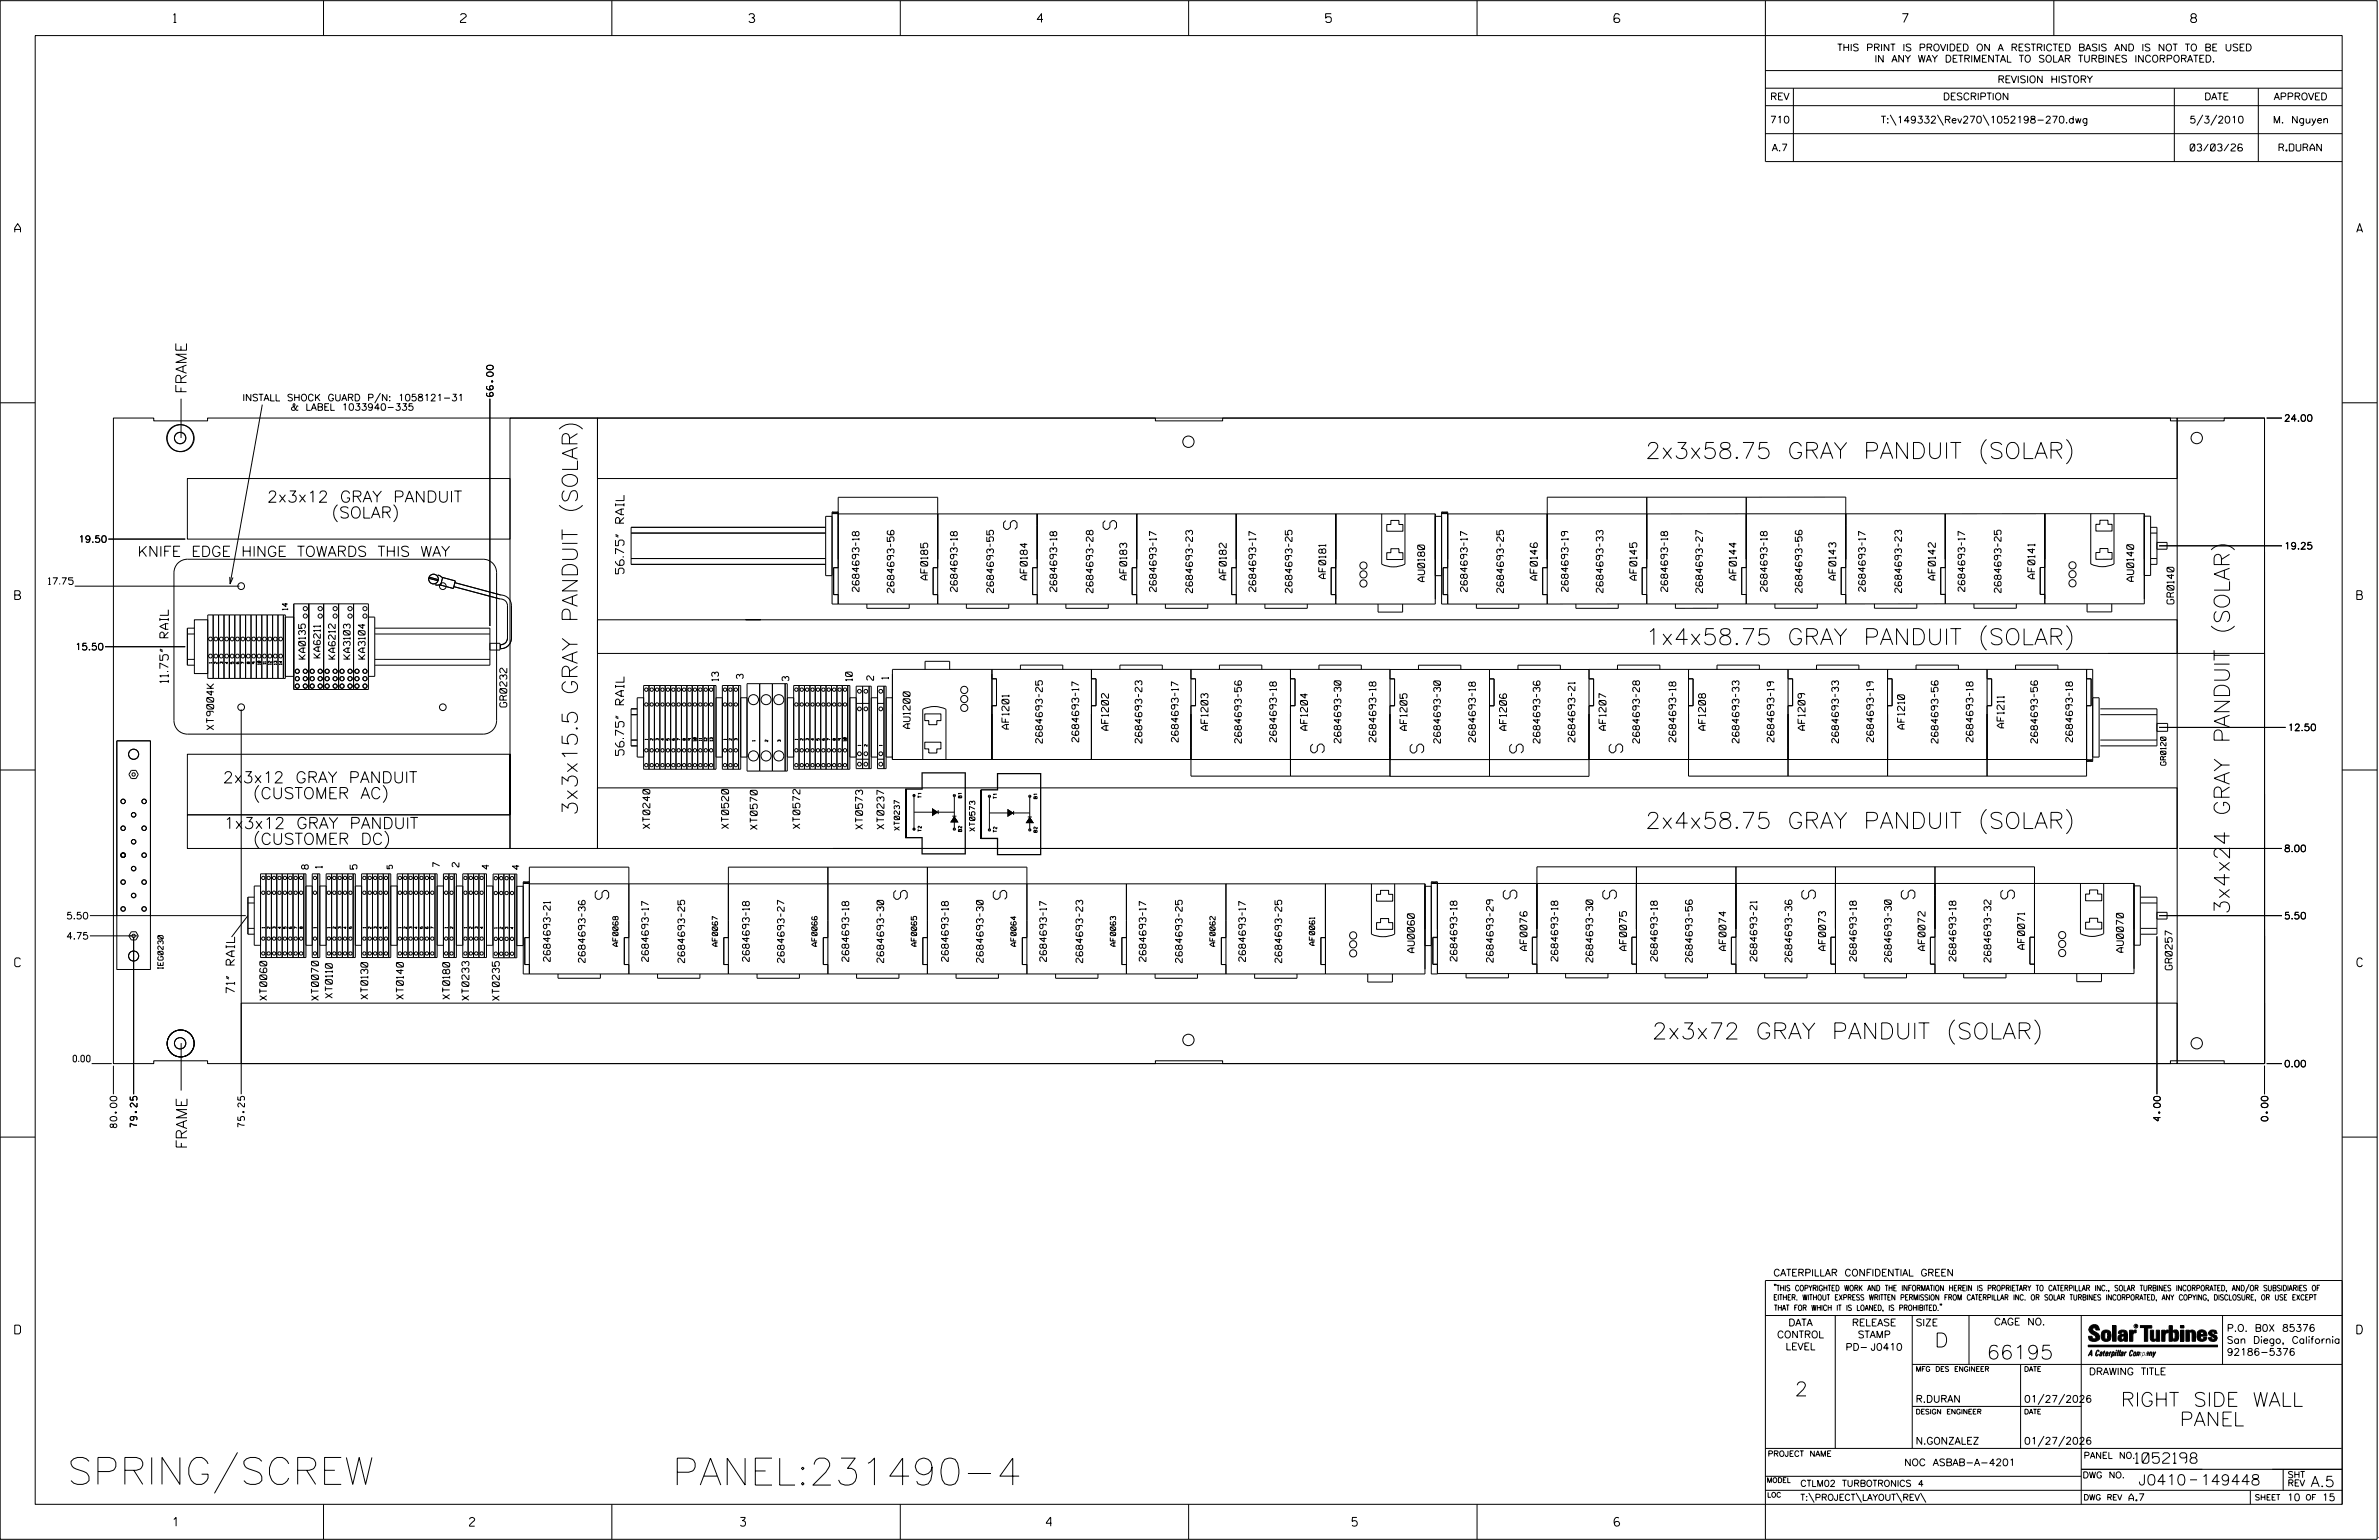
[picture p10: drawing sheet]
<svg xmlns="http://www.w3.org/2000/svg" width="864mm" height="559mm" viewBox="0 0 864 559" stroke-linecap="round" stroke-linejoin="round" font-family="sans-serif">
<defs><g id="words">
<g font-size="9.8">
<text x="24.4" y="538.6">SPRING/SCREW</text>
<text x="244" y="538.9">PANEL:231490-4</text>
</g>
<g font-size="5.9">
<text x="597.3" y="166.4">2x3x58.75 GRAY PANDUIT (SOLAR)</text>
<text x="597.3" y="234">1x4x58.75 GRAY PANDUIT (SOLAR)</text>
<text x="597.3" y="300.6">2x4x58.75 GRAY PANDUIT (SOLAR)</text>
<text x="599.7" y="377">2x3x72 GRAY PANDUIT (SOLAR)</text>
</g>
<g font-size="5.6">
<text x="209.6" y="295.9" transform="rotate(-90 209.6 295.9)">3x3x15.5 GRAY PANDUIT (SOLAR)</text>
<text x="809.3" y="331.8" transform="rotate(-90 809.3 331.8)">3x4x24 GRAY PANDUIT (SOLAR)</text>
</g>
<g font-size="5.1">
<text x="702.3" y="488.8">D</text>
<text x="721.2" y="493.2">66195</text>
<text x="651.5" y="506.5">2</text>
<text x="769.9" y="510.3">RIGHT SIDE WALL</text>
<text x="791.3" y="517.4">PANEL</text>
</g>
<g font-size="4.9">
<text x="364.3" y="188.9" transform="rotate(90 364.3 188.9)">S</text>
<text x="400.4" y="188.9" transform="rotate(90 400.4 188.9)">S</text>
<text x="480.7" y="273.2" transform="rotate(-90 480.7 273.2)">S</text>
<text x="516.8" y="273.2" transform="rotate(-90 516.8 273.2)">S</text>
<text x="552.9" y="273.2" transform="rotate(-90 552.9 273.2)">S</text>
<text x="589" y="273.2" transform="rotate(-90 589 273.2)">S</text>
<text x="216.1" y="323.1" transform="rotate(90 216.1 323.1)">S</text>
<text x="324.5" y="323.1" transform="rotate(90 324.5 323.1)">S</text>
<text x="360.6" y="323.1" transform="rotate(90 360.6 323.1)">S</text>
<text x="545.7" y="323" transform="rotate(90 545.7 323)">S</text>
<text x="581.8" y="323" transform="rotate(90 581.8 323)">S</text>
<text x="654.1" y="323" transform="rotate(90 654.1 323)">S</text>
<text x="690.2" y="323" transform="rotate(90 690.2 323)">S</text>
<text x="726.3" y="323" transform="rotate(90 726.3 323)">S</text>
</g>
<g font-size="4.1">
<text x="97" y="182.3">2x3x12 GRAY PANDUIT</text>
<text x="120.4" y="188">(SOLAR)</text>
<text x="80.9" y="284.1">2x3x12 GRAY PANDUIT</text>
<text x="91.8" y="289.8">(CUSTOMER AC)</text>
<text x="81.2" y="300.7">1x3x12 GRAY PANDUIT</text>
<text x="91.9" y="306.4">(CUSTOMER DC)</text>
</g>
<g font-size="3.9">
<text x="67.7" y="142.9" transform="rotate(-90 67.7 142.9)">FRAME</text>
<text x="67.9" y="416.9" transform="rotate(-90 67.9 416.9)">FRAME</text>
</g>
<g font-size="3.8">
<text x="50" y="201.9">KNIFE EDGE HINGE TOWARDS THIS WAY</text>
<text x="775.1" y="531">1052198</text>
<text x="776.3" y="538.9">J0410</text>
<text x="798.8" y="538.9">149448</text>
<text x="838.8" y="539.5">A.5</text>
</g>
<g font-size="3.2">
<text x="63" y="8.2">1</text>
<text x="167.2" y="8.2">2</text>
<text x="271.8" y="8.2">3</text>
<text x="376.5" y="8.2">4</text>
<text x="481.2" y="8.2">5</text>
<text x="690.6" y="8.2">7</text>
<text x="795.3" y="8.2">8</text>
<text x="5.4" y="84.3">A</text>
<text x="855.5" y="84.3">A</text>
<text x="5.4" y="217.5">B</text>
<text x="855.6" y="217.5">B</text>
<text x="5.4" y="350.8">C</text>
<text x="855.6" y="350.8">C</text>
<text x="5.4" y="484">D</text>
<text x="855.6" y="484">D</text>
<text x="62.8" y="553.8">1</text>
<text x="170.4" y="553.8">2</text>
<text x="268.8" y="553.8">3</text>
<text x="379.8" y="553.8">4</text>
<text x="490.8" y="553.8">5</text>
<text x="585.9" y="553.8">6</text>
</g>
<g font-size="3.1">
<text x="226.5" y="208.2" transform="rotate(-90 226.5 208.2)">56.75&quot; RAIL</text>
<text x="61.1" y="247.8" transform="rotate(-90 61.1 247.8)">11.75&quot; RAIL</text>
<text x="226.5" y="274.1" transform="rotate(-90 226.5 274.1)">56.75&quot; RAIL</text>
<text x="85.2" y="360.4" transform="rotate(-90 85.2 360.4)">71&quot; RAIL</text>
</g>
<g font-size="2.6">
<text x="558.1" y="210.5" transform="rotate(-90 558.1 210.5)">AF0146</text>
<text x="594.2" y="210.5" transform="rotate(-90 594.2 210.5)">AF0145</text>
<text x="630.3" y="210.5" transform="rotate(-90 630.3 210.5)">AF0144</text>
<text x="666.4" y="210.5" transform="rotate(-90 666.4 210.5)">AF0143</text>
<text x="702.6" y="210.5" transform="rotate(-90 702.6 210.5)">AF0142</text>
<text x="738.7" y="210" transform="rotate(-90 738.7 210)">AF0141</text>
</g>
<g font-size="2.5">
<text x="666.9" y="18.5">THIS PRINT IS PROVIDED ON A RESTRICTED BASIS AND IS NOT TO BE USED</text>
<text x="680.5" y="22.6">IN ANY WAY DETRIMENTAL TO SOLAR TURBINES INCORPORATED.</text>
<text x="725.1" y="30">REVISION HISTORY</text>
<text x="642.6" y="36.3">REV</text>
<text x="705.3" y="36.3">DESCRIPTION</text>
<text x="800.2" y="36.3">DATE</text>
<text x="825.4" y="36.3">APPROVED</text>
<text x="642.5" y="44.7">710</text>
<text x="682.8" y="44.7">T:\149332\Rev270\1052198-270.dwg</text>
<text x="794.8" y="44.7">5/3/2010</text>
<text x="825.1" y="44.7">M. Nguyen</text>
<text x="643.2" y="54.8">A.7</text>
<text x="795.1" y="54.8">03/03/26</text>
<text x="827.3" y="54.8">R.DURAN</text>
<text x="481.3" y="209.9" transform="rotate(-90 481.3 209.9)">AF0181</text>
<text x="336.8" y="210.4" transform="rotate(-90 336.8 210.4)">AF0185</text>
<text x="372.9" y="210.4" transform="rotate(-90 372.9 210.4)">AF0184</text>
<text x="409" y="210.4" transform="rotate(-90 409 210.4)">AF0183</text>
<text x="445.1" y="210.4" transform="rotate(-90 445.1 210.4)">AF0182</text>
<text x="517.2" y="211" transform="rotate(-90 517.2 211)">AU0180</text>
<text x="774.5" y="211" transform="rotate(-90 774.5 211)">AU0140</text>
<text x="789.2" y="219.1" transform="rotate(-90 789.2 219.1)">GR0140</text>
<text x="184" y="256.5" transform="rotate(-90 184 256.5)">GR0232</text>
<text x="77.6" y="264.8" transform="rotate(-90 77.6 264.8)">XT9004K</text>
<text x="330.4" y="264.3" transform="rotate(-90 330.4 264.3)">AU1200</text>
<text x="366.2" y="264.5" transform="rotate(-90 366.2 264.5)">AF1201</text>
<text x="402.4" y="265" transform="rotate(-90 402.4 265)">AF1202</text>
<text x="438.5" y="265" transform="rotate(-90 438.5 265)">AF1203</text>
<text x="474.6" y="265" transform="rotate(-90 474.6 265)">AF1204</text>
<text x="510.7" y="265" transform="rotate(-90 510.7 265)">AF1205</text>
<text x="546.9" y="265" transform="rotate(-90 546.9 265)">AF1206</text>
<text x="583" y="265" transform="rotate(-90 583 265)">AF1207</text>
<text x="619.1" y="265" transform="rotate(-90 619.1 265)">AF1208</text>
<text x="655.2" y="265" transform="rotate(-90 655.2 265)">AF1209</text>
<text x="691.4" y="264.5" transform="rotate(-90 691.4 264.5)">AF1210</text>
<text x="727.5" y="264.1" transform="rotate(-90 727.5 264.1)">AF1211</text>
<text x="235.9" y="300.6" transform="rotate(-90 235.9 300.6)">XT0240</text>
<text x="264.5" y="300.6" transform="rotate(-90 264.5 300.6)">XT0520</text>
<text x="274.9" y="300.9" transform="rotate(-90 274.9 300.9)">XT0570</text>
<text x="290.4" y="300.6" transform="rotate(-90 290.4 300.6)">XT0572</text>
<text x="313.1" y="300.9" transform="rotate(-90 313.1 300.9)">XT0573</text>
<text x="320.9" y="300.8" transform="rotate(-90 320.9 300.8)">XT0237</text>
<text x="513.4" y="345.7" transform="rotate(-90 513.4 345.7)">AU0060</text>
<text x="554.3" y="344.9" transform="rotate(-90 554.3 344.9)">AF0076</text>
<text x="590.4" y="344.9" transform="rotate(-90 590.4 344.9)">AF0075</text>
<text x="626.6" y="344.9" transform="rotate(-90 626.6 344.9)">AF0074</text>
<text x="662.7" y="344.9" transform="rotate(-90 662.7 344.9)">AF0073</text>
<text x="698.8" y="344.9" transform="rotate(-90 698.8 344.9)">AF0072</text>
<text x="734.9" y="344.5" transform="rotate(-90 734.9 344.5)">AF0071</text>
<text x="770.8" y="345.6" transform="rotate(-90 770.8 345.6)">AU0070</text>
<text x="788.5" y="351.9" transform="rotate(-90 788.5 351.9)">GR0257</text>
<text x="96.8" y="362.9" transform="rotate(-90 96.8 362.9)">XT0060</text>
<text x="115.6" y="363" transform="rotate(-90 115.6 363)">XT0070</text>
<text x="120.7" y="362.1" transform="rotate(-90 120.7 362.1)">XT0110</text>
<text x="133.5" y="362.5" transform="rotate(-90 133.5 362.5)">XT0130</text>
<text x="146.4" y="362.5" transform="rotate(-90 146.4 362.5)">XT0140</text>
<text x="163.2" y="362.5" transform="rotate(-90 163.2 362.5)">XT0180</text>
<text x="170.2" y="362.9" transform="rotate(-90 170.2 362.9)">XT0233</text>
<text x="181.3" y="363" transform="rotate(-90 181.3 363)">XT0235</text>
<text x="643.8" y="463">CATERPILLAR CONFIDENTIAL GREEN</text>
<text x="645.1" y="485.5">CONTROL</text>
<text x="649.2" y="481.1">DATA</text>
<text x="672.3" y="481.1">RELEASE</text>
<text x="674.4" y="485.5">STAMP</text>
<text x="695.4" y="481.1">SIZE</text>
<text x="723.8" y="480.8">CAGE NO.</text>
<text x="808.4" y="483.1">P.O. B0X 85376</text>
<text x="648.2" y="489.8">LEVEL</text>
<text x="669.9" y="490">PD- J0410</text>
<text x="808.4" y="487.5">San Diego, California</text>
<text x="808.4" y="491.8">92186-5376</text>
<text x="758.3" y="498.9">DRAWING TITLE</text>
<text x="695.4" y="508.9">R.DURAN</text>
<text x="734.8" y="508.9">01/27/2026</text>
<text x="695.4" y="524.1">N.GONZALEZ</text>
<text x="734.8" y="524.1">01/27/2026</text>
<text x="691.2" y="531.9">NOC ASBAB-A-4201</text>
<text x="772.8" y="544.6">A.7</text>
<text x="830.2" y="544.6">10</text>
<text x="842.9" y="544.6">15</text>
</g>
<g font-size="2.4">
<text x="179.1" y="143.9" transform="rotate(-90 179.1 143.9)">66.00</text>
<text x="88" y="145.5">INSTALL SHOCK GUARD P/N: 1058121-31</text>
<text x="105.5" y="148.9">&amp; LABEL 1033940-335</text>
<text x="829.2" y="152.9">24.00</text>
<text x="28.5" y="196.8">19.50</text>
<text x="829.2" y="199.3">19.25</text>
<text x="17.6" y="212.1">17.75</text>
<text x="311.8" y="214.7" transform="rotate(-90 311.8 214.7)">2684693-18</text>
<text x="324.5" y="215.1" transform="rotate(-90 324.5 215.1)">2684693-56</text>
<text x="347.5" y="214.7" transform="rotate(-90 347.5 214.7)">2684693-18</text>
<text x="360.7" y="215.1" transform="rotate(-90 360.7 215.1)">2684693-55</text>
<text x="383.6" y="214.7" transform="rotate(-90 383.6 214.7)">2684693-18</text>
<text x="396.8" y="215.1" transform="rotate(-90 396.8 215.1)">2684693-28</text>
<text x="419.7" y="214.7" transform="rotate(-90 419.7 214.7)">2684693-17</text>
<text x="432.9" y="215.1" transform="rotate(-90 432.9 215.1)">2684693-23</text>
<text x="455.8" y="214.7" transform="rotate(-90 455.8 214.7)">2684693-17</text>
<text x="469" y="215.1" transform="rotate(-90 469 215.1)">2684693-25</text>
<text x="532.6" y="214.7" transform="rotate(-90 532.6 214.7)">2684693-17</text>
<text x="545.8" y="215.1" transform="rotate(-90 545.8 215.1)">2684693-25</text>
<text x="569.2" y="214.6" transform="rotate(-90 569.2 214.6)">2684693-19</text>
<text x="581.9" y="215" transform="rotate(-90 581.9 215)">2684693-33</text>
<text x="605.4" y="214.6" transform="rotate(-90 605.4 214.6)">2684693-18</text>
<text x="618" y="215" transform="rotate(-90 618 215)">2684693-27</text>
<text x="641.5" y="214.6" transform="rotate(-90 641.5 214.6)">2684693-18</text>
<text x="654.2" y="215" transform="rotate(-90 654.2 215)">2684693-56</text>
<text x="677.1" y="214.6" transform="rotate(-90 677.1 214.6)">2684693-17</text>
<text x="690.3" y="215" transform="rotate(-90 690.3 215)">2684693-23</text>
<text x="713.2" y="214.6" transform="rotate(-90 713.2 214.6)">2684693-17</text>
<text x="726.4" y="215" transform="rotate(-90 726.4 215)">2684693-25</text>
<text x="27.2" y="235.9">15.50</text>
<text x="110.9" y="239.1" transform="rotate(-90 110.9 239.1)">KA0135</text>
<text x="116.3" y="238.7" transform="rotate(-90 116.3 238.7)">KA6211</text>
<text x="121.7" y="239.1" transform="rotate(-90 121.7 239.1)">KA6212</text>
<text x="127.1" y="239.1" transform="rotate(-90 127.1 239.1)">KA3103</text>
<text x="132.5" y="239.1" transform="rotate(-90 132.5 239.1)">KA3104</text>
<text x="260.8" y="247" transform="rotate(-90 260.8 247)">13</text>
<text x="269.8" y="246.2" transform="rotate(-90 269.8 246.2)">3</text>
<text x="286.3" y="247.1" transform="rotate(-90 286.3 247.1)">3</text>
<text x="309.4" y="247" transform="rotate(-90 309.4 247)">10</text>
<text x="317.1" y="246.8" transform="rotate(-90 317.1 246.8)">2</text>
<text x="322.5" y="246.4" transform="rotate(-90 322.5 246.4)">1</text>
<text x="378.4" y="269.6" transform="rotate(-90 378.4 269.6)">2684693-25</text>
<text x="391.6" y="269.2" transform="rotate(-90 391.6 269.2)">2684693-17</text>
<text x="414.5" y="269.6" transform="rotate(-90 414.5 269.6)">2684693-23</text>
<text x="427.7" y="269.2" transform="rotate(-90 427.7 269.2)">2684693-17</text>
<text x="450.6" y="269.6" transform="rotate(-90 450.6 269.6)">2684693-56</text>
<text x="463.3" y="269.2" transform="rotate(-90 463.3 269.2)">2684693-18</text>
<text x="486.8" y="269.6" transform="rotate(-90 486.8 269.6)">2684693-30</text>
<text x="499.5" y="269.2" transform="rotate(-90 499.5 269.2)">2684693-18</text>
<text x="522.9" y="269.6" transform="rotate(-90 522.9 269.6)">2684693-30</text>
<text x="535.6" y="269.2" transform="rotate(-90 535.6 269.2)">2684693-18</text>
<text x="559" y="269.6" transform="rotate(-90 559 269.6)">2684693-36</text>
<text x="571.7" y="269.2" transform="rotate(-90 571.7 269.2)">2684693-21</text>
<text x="595.1" y="269.6" transform="rotate(-90 595.1 269.6)">2684693-28</text>
<text x="608.3" y="269.2" transform="rotate(-90 608.3 269.2)">2684693-18</text>
<text x="631.3" y="269.6" transform="rotate(-90 631.3 269.6)">2684693-33</text>
<text x="644" y="269.2" transform="rotate(-90 644 269.2)">2684693-19</text>
<text x="667.4" y="269.6" transform="rotate(-90 667.4 269.6)">2684693-33</text>
<text x="680.1" y="269.2" transform="rotate(-90 680.1 269.2)">2684693-19</text>
<text x="703.5" y="269.6" transform="rotate(-90 703.5 269.6)">2684693-56</text>
<text x="716.2" y="269.2" transform="rotate(-90 716.2 269.2)">2684693-18</text>
<text x="739.6" y="269.6" transform="rotate(-90 739.6 269.6)">2684693-56</text>
<text x="752.3" y="269.2" transform="rotate(-90 752.3 269.2)">2684693-18</text>
<text x="830.5" y="265.2">12.50</text>
<text x="829.2" y="309.1">8.00</text>
<text x="111.9" y="315.4" transform="rotate(-90 111.9 315.4)">8</text>
<text x="116.9" y="315" transform="rotate(-90 116.9 315)">1</text>
<text x="129.6" y="315.4" transform="rotate(-90 129.6 315.4)">5</text>
<text x="159.6" y="314.6" transform="rotate(-90 159.6 314.6)">7</text>
<text x="166.6" y="314.6" transform="rotate(-90 166.6 314.6)">2</text>
<text x="177.4" y="315.4" transform="rotate(-90 177.4 315.4)">4</text>
<text x="188.5" y="315.5" transform="rotate(-90 188.5 315.5)">4</text>
<text x="24.1" y="333.5">5.50</text>
<text x="829.2" y="333.5">5.50</text>
<text x="24.1" y="340.8">4.75</text>
<text x="199.7" y="348.9" transform="rotate(-90 199.7 348.9)">2684693-21</text>
<text x="212.4" y="349.2" transform="rotate(-90 212.4 349.2)">2684693-36</text>
<text x="235.4" y="348.9" transform="rotate(-90 235.4 348.9)">2684693-17</text>
<text x="248.5" y="349.3" transform="rotate(-90 248.5 349.3)">2684693-25</text>
<text x="272" y="348.9" transform="rotate(-90 272 348.9)">2684693-18</text>
<text x="284.7" y="349.3" transform="rotate(-90 284.7 349.3)">2684693-27</text>
<text x="308.1" y="348.9" transform="rotate(-90 308.1 348.9)">2684693-18</text>
<text x="320.8" y="349.2" transform="rotate(-90 320.8 349.2)">2684693-30</text>
<text x="344.2" y="348.9" transform="rotate(-90 344.2 348.9)">2684693-18</text>
<text x="356.9" y="349.2" transform="rotate(-90 356.9 349.2)">2684693-30</text>
<text x="379.9" y="348.9" transform="rotate(-90 379.9 348.9)">2684693-17</text>
<text x="393" y="349.3" transform="rotate(-90 393 349.3)">2684693-23</text>
<text x="416" y="348.9" transform="rotate(-90 416 348.9)">2684693-17</text>
<text x="429.2" y="349.3" transform="rotate(-90 429.2 349.3)">2684693-25</text>
<text x="452.1" y="348.9" transform="rotate(-90 452.1 348.9)">2684693-17</text>
<text x="465.3" y="349.3" transform="rotate(-90 465.3 349.3)">2684693-25</text>
<text x="528.9" y="348.7" transform="rotate(-90 528.9 348.7)">2684693-18</text>
<text x="542.1" y="349.2" transform="rotate(-90 542.1 349.2)">2684693-29</text>
<text x="565.5" y="348.7" transform="rotate(-90 565.5 348.7)">2684693-18</text>
<text x="578.2" y="349.1" transform="rotate(-90 578.2 349.1)">2684693-30</text>
<text x="601.6" y="348.7" transform="rotate(-90 601.6 348.7)">2684693-18</text>
<text x="614.3" y="349.2" transform="rotate(-90 614.3 349.2)">2684693-56</text>
<text x="637.7" y="348.7" transform="rotate(-90 637.7 348.7)">2684693-21</text>
<text x="650.4" y="349.1" transform="rotate(-90 650.4 349.1)">2684693-36</text>
<text x="673.9" y="348.7" transform="rotate(-90 673.9 348.7)">2684693-18</text>
<text x="686.6" y="349.1" transform="rotate(-90 686.6 349.1)">2684693-30</text>
<text x="710" y="348.7" transform="rotate(-90 710 348.7)">2684693-18</text>
<text x="722.7" y="349.1" transform="rotate(-90 722.7 349.1)">2684693-32</text>
<text x="26.6" y="385.3">0.00</text>
<text x="829.2" y="387.2">0.00</text>
<text x="784.2" y="406.8" transform="rotate(-90 784.2 406.8)">4.00</text>
<text x="823.3" y="406.8" transform="rotate(-90 823.3 406.8)">0.00</text>
<text x="42.4" y="409.2" transform="rotate(-90 42.4 409.2)">80.00</text>
<text x="49.7" y="409" transform="rotate(-90 49.7 409)">79.25</text>
<text x="88.8" y="409" transform="rotate(-90 88.8 409)">75.25</text>
</g>
<g font-size="2.3">
<text x="756.4" y="529.2">PANEL NO.</text>
<text x="653.5" y="539.4">CTLM02 TURBOTRONICS 4</text>
<text x="756" y="536.3">DWG NO.</text>
<text x="830.4" y="539.3">REV</text>
<text x="830.4" y="536.2">SHT</text>
<text x="653.5" y="544.5">T:\PROJECT\LAYOUT\REV\</text>
</g>
<g font-size="2">
<text x="104.4" y="221.4" transform="rotate(-90 104.4 221.4)">14</text>
<text x="786.3" y="277.7" transform="rotate(-90 786.3 277.7)">GR0120</text>
<text x="326.5" y="301.3" transform="rotate(-90 326.5 301.3)">XT0237</text>
<text x="353.9" y="301.6" transform="rotate(-90 353.9 301.6)">XT0573</text>
<text x="142.5" y="315.2" transform="rotate(-90 142.5 315.2)">5</text>
<text x="224.4" y="343.4" transform="rotate(-90 224.4 343.4)">AF0068</text>
<text x="260.5" y="343.4" transform="rotate(-90 260.5 343.4)">AF0067</text>
<text x="296.6" y="343.4" transform="rotate(-90 296.6 343.4)">AF0066</text>
<text x="332.7" y="343.4" transform="rotate(-90 332.7 343.4)">AF0065</text>
<text x="368.9" y="343.4" transform="rotate(-90 368.9 343.4)">AF0064</text>
<text x="405" y="343.4" transform="rotate(-90 405 343.4)">AF0063</text>
<text x="441.1" y="343.4" transform="rotate(-90 441.1 343.4)">AF0062</text>
<text x="477.2" y="343" transform="rotate(-90 477.2 343)">AF0061</text>
<text x="59.2" y="351.6" transform="rotate(-90 59.2 351.6)">IEG0230</text>
<text x="643.8" y="468.4">&quot;THIS COPYRIGHTED WORK AND THE INFORMATION HEREIN IS PROPRIETARY TO CATERPILLAR INC., SOLAR TURBINES INCORPORATED, AND/OR SUBSIDIARIES OF</text>
<text x="643.8" y="471.8">EITHER. WITHOUT EXPRESS WRITTEN PERMISSION FROM CATERPILLAR INC. OR SOLAR TURBINES INCORPORATED, ANY COPYING, DISCLOSURE, OR USE EXCEPT</text>
<text x="644" y="475.6">THAT FOR WHICH IT IS LOANED, IS PROHIBITED.&quot;</text>
<text x="641.7" y="528.5">PROJECT NAME</text>
<text x="756.3" y="544.3">DWG REV</text>
<text x="818.5" y="544.3">SHEET</text>
<text x="836.9" y="544.3">OF</text>
</g>
<g font-size="1.8">
<text x="695.4" y="497.6">MFG DES ENGINEER</text>
<text x="734.8" y="497.6">DATE</text>
<text x="695.4" y="513.1">DESIGN ENGINEER</text>
<text x="734.8" y="513.1">DATE</text>
<text x="641.3" y="538">MODEL</text>
<text x="641.5" y="543.3">LOC</text>
</g>
<g font-size="1.2">
<text x="334.5" y="289.5" transform="rotate(-90 334.5 289.5)">T1</text>
<text x="349.1" y="289.5" transform="rotate(-90 349.1 289.5)">B1</text>
<text x="361.8" y="289.8" transform="rotate(-90 361.8 289.8)">T1</text>
<text x="376.5" y="289.8" transform="rotate(-90 376.5 289.8)">B1</text>
<text x="334.5" y="301.7" transform="rotate(-90 334.5 301.7)">T2</text>
<text x="349.1" y="301.7" transform="rotate(-90 349.1 301.7)">B2</text>
<text x="361.8" y="302" transform="rotate(-90 361.8 302)">T2</text>
<text x="376.5" y="302" transform="rotate(-90 376.5 302)">B2</text>
</g>
<g font-size="1">
<text x="76.9" y="240.7" transform="rotate(-90 76.9 240.7)">1</text>
<text x="78.9" y="240.8" transform="rotate(-90 78.9 240.8)">2</text>
<text x="80.8" y="240.8" transform="rotate(-90 80.8 240.8)">3</text>
<text x="82.8" y="240.8" transform="rotate(-90 82.8 240.8)">4</text>
<text x="84.7" y="240.8" transform="rotate(-90 84.7 240.8)">5</text>
<text x="86.7" y="240.8" transform="rotate(-90 86.7 240.8)">6</text>
<text x="88.7" y="240.8" transform="rotate(-90 88.7 240.8)">7</text>
<text x="90.6" y="240.8" transform="rotate(-90 90.6 240.8)">8</text>
<text x="92.6" y="240.8" transform="rotate(-90 92.6 240.8)">9</text>
<text x="94.5" y="241.1" transform="rotate(-90 94.5 241.1)">10</text>
<text x="96.5" y="241" transform="rotate(-90 96.5 241)">11</text>
<text x="98.5" y="241.1" transform="rotate(-90 98.5 241.1)">12</text>
<text x="100.4" y="241.1" transform="rotate(-90 100.4 241.1)">13</text>
<text x="102.4" y="241.1" transform="rotate(-90 102.4 241.1)">14</text>
<text x="235.1" y="268.5" transform="rotate(-90 235.1 268.5)">1</text>
<text x="237.1" y="268.6" transform="rotate(-90 237.1 268.6)">2</text>
<text x="239" y="268.6" transform="rotate(-90 239 268.6)">3</text>
<text x="241" y="268.6" transform="rotate(-90 241 268.6)">4</text>
<text x="242.9" y="268.6" transform="rotate(-90 242.9 268.6)">5</text>
<text x="244.9" y="268.6" transform="rotate(-90 244.9 268.6)">6</text>
<text x="246.9" y="268.6" transform="rotate(-90 246.9 268.6)">7</text>
<text x="248.8" y="268.6" transform="rotate(-90 248.8 268.6)">8</text>
<text x="250.8" y="268.6" transform="rotate(-90 250.8 268.6)">9</text>
<text x="252.8" y="268.9" transform="rotate(-90 252.8 268.9)">10</text>
<text x="254.7" y="268.8" transform="rotate(-90 254.7 268.8)">11</text>
<text x="256.7" y="268.9" transform="rotate(-90 256.7 268.9)">12</text>
<text x="258.6" y="268.9" transform="rotate(-90 258.6 268.9)">13</text>
<text x="263.7" y="268.5" transform="rotate(-90 263.7 268.5)">1</text>
<text x="265.6" y="268.6" transform="rotate(-90 265.6 268.6)">2</text>
<text x="267.6" y="268.6" transform="rotate(-90 267.6 268.6)">3</text>
<text x="274.1" y="269" transform="rotate(-90 274.1 269)">1</text>
<text x="278.7" y="269.1" transform="rotate(-90 278.7 269.1)">2</text>
<text x="283.3" y="269.1" transform="rotate(-90 283.3 269.1)">3</text>
<text x="289.6" y="268.5" transform="rotate(-90 289.6 268.5)">1</text>
<text x="291.5" y="268.6" transform="rotate(-90 291.5 268.6)">2</text>
<text x="293.5" y="268.6" transform="rotate(-90 293.5 268.6)">3</text>
<text x="295.5" y="268.6" transform="rotate(-90 295.5 268.6)">4</text>
<text x="297.4" y="268.6" transform="rotate(-90 297.4 268.6)">5</text>
<text x="299.4" y="268.6" transform="rotate(-90 299.4 268.6)">6</text>
<text x="301.3" y="268.6" transform="rotate(-90 301.3 268.6)">7</text>
<text x="303.3" y="268.6" transform="rotate(-90 303.3 268.6)">8</text>
<text x="305.3" y="268.6" transform="rotate(-90 305.3 268.6)">9</text>
<text x="307.2" y="268.9" transform="rotate(-90 307.2 268.9)">10</text>
<text x="312.5" y="270.6" transform="rotate(-90 312.5 270.6)">1</text>
<text x="314.8" y="270.8" transform="rotate(-90 314.8 270.8)">2</text>
<text x="320.2" y="270.6" transform="rotate(-90 320.2 270.6)">1</text>
<text x="96.1" y="336.8" transform="rotate(-90 96.1 336.8)">1</text>
<text x="98" y="336.9" transform="rotate(-90 98 336.9)">2</text>
<text x="100" y="336.9" transform="rotate(-90 100 336.9)">3</text>
<text x="101.9" y="336.9" transform="rotate(-90 101.9 336.9)">4</text>
<text x="103.9" y="336.9" transform="rotate(-90 103.9 336.9)">5</text>
<text x="107.8" y="336.9" transform="rotate(-90 107.8 336.9)">7</text>
<text x="109.8" y="336.9" transform="rotate(-90 109.8 336.9)">8</text>
<text x="114.8" y="336.8" transform="rotate(-90 114.8 336.8)">1</text>
<text x="119.9" y="336.8" transform="rotate(-90 119.9 336.8)">1</text>
<text x="121.8" y="336.9" transform="rotate(-90 121.8 336.9)">2</text>
<text x="123.8" y="336.9" transform="rotate(-90 123.8 336.9)">3</text>
<text x="125.8" y="336.9" transform="rotate(-90 125.8 336.9)">4</text>
<text x="127.7" y="336.9" transform="rotate(-90 127.7 336.9)">5</text>
<text x="132.7" y="336.8" transform="rotate(-90 132.7 336.8)">1</text>
<text x="134.7" y="336.9" transform="rotate(-90 134.7 336.9)">2</text>
<text x="136.7" y="336.9" transform="rotate(-90 136.7 336.9)">3</text>
<text x="138.6" y="336.9" transform="rotate(-90 138.6 336.9)">4</text>
<text x="140.6" y="336.9" transform="rotate(-90 140.6 336.9)">5</text>
<text x="145.6" y="336.8" transform="rotate(-90 145.6 336.8)">1</text>
<text x="147.6" y="336.9" transform="rotate(-90 147.6 336.9)">2</text>
<text x="149.6" y="336.9" transform="rotate(-90 149.6 336.9)">3</text>
<text x="151.5" y="336.9" transform="rotate(-90 151.5 336.9)">4</text>
<text x="153.5" y="336.9" transform="rotate(-90 153.5 336.9)">5</text>
<text x="155.4" y="336.9" transform="rotate(-90 155.4 336.9)">6</text>
<text x="157.4" y="336.9" transform="rotate(-90 157.4 336.9)">7</text>
<text x="162.4" y="336.8" transform="rotate(-90 162.4 336.8)">1</text>
<text x="164.4" y="336.9" transform="rotate(-90 164.4 336.9)">2</text>
<text x="169.4" y="336.8" transform="rotate(-90 169.4 336.8)">1</text>
<text x="171.4" y="336.9" transform="rotate(-90 171.4 336.9)">2</text>
<text x="173.4" y="336.9" transform="rotate(-90 173.4 336.9)">3</text>
<text x="175.3" y="336.9" transform="rotate(-90 175.3 336.9)">4</text>
<text x="180.5" y="336.9" transform="rotate(-90 180.5 336.9)">1</text>
<text x="182.4" y="337" transform="rotate(-90 182.4 337)">2</text>
<text x="184.4" y="337" transform="rotate(-90 184.4 337)">3</text>
<text x="186.4" y="337" transform="rotate(-90 186.4 337)">4</text>
</g>
<text font-size=".9" x="775.1" y="481.7">R</text>
</g></defs>
<g fill="none" stroke="#000" stroke-width=".36">
<path d="M.1 .2h862.8v558.4h-862.8zM12.8 12.9h837.4v533h-837.4zM117.4 .2v12.7M222.1 .2v12.7M326.8 .2v12.7M431.5 .2v12.7M536.2 .2v12.7M587.9 5.5l-.5-.5h-1l-.5 1v1.7l.5 .4h1l.6-.4v-.6l-.6-.5h-1l-.5 .5M640.9 .2v58.4h209.3M745.6 .2v12.7M640.9 25.6h209.3M640.9 32h209.3"/>
<path d="M640.9 38.3h209.3M651 32v26.6M789.3 32v26.6M819.8 32v26.6M640.9 48.5h209.3M686.2 41.7l2.1 3.8M703.3 41.7l2.2 3.8M719.9 41.7l2.1 3.8M799.6 41.7l-2.1 3.8M804.7 41.7l-2.2 3.8M.1 146.2h12.7M41.2 151.7h14.6v1h19.6v-1h344v1h24.4v-1h344.1v1h19.5v-1h14.6v234.2h-14.6v-1h-19.5v1h-344.1v-1h-24.4v1h-344v-1h-19.6v1h-14.6z"/>
<path d="M65.7 144.7v14.2M95.2 146.8l-11.7 65M138.1 142.6l-2.1 3.7M177.8 144.7v82.5M185.1 151.7h31.8v156.2h-31.8zM203 155.7a5.8 5.8 0 0 1 8.5 0M216.9 151.7h573.4v21.9h-573.4zM721.1 159.5a6 6 0 0 0 0 8.8M750.1 159.5a5.9 5.9 0 0 1 0 8.8M790.3 151.7h31.7v234.2h-31.7zM822.8 151.7h5.6M850.2 146.2h12.7"/>
<path d="M68 173.6h117.1v22h-117.1zM39.3 195.6h27.9M122.5 183.1a4.2 4.2 0 0 0 0 6.3M142.9 183.1a4.3 4.3 0 0 1 0 6.3M203 183.3a5.7 5.7 0 0 0 8.5 0M229.1 193.4h70.5M299.6 191.3h-70.5v13.5h70.5M302 187.4h-2.3v21.5h2.3M302 185.8v33.4h219v-32.7h-216.7M302 185.8l2.3 .6h-2.3l2.3-.6zM376.5 186.5v32.7M412.6 186.5v32.7"/>
<path d="M448.8 186.5v32.7M484.9 186.5v32.7M501.6 186.5v18.2a9.5 9.5 0 0 0 8.4 0v-18.2M503.4 190.3h1.5v-1.5h2.9v1.5h1.5v2.5h-5.9zM521 187.4h2.3M523.3 185.8v33.4l182.9-.1M523.3 185.8h2.2M525.5 185.8l-2.2 .6h2.2l-2.2-.6M525.5 185.8v33.4M525.5 186.5l252.9-.1v32.7h-72.2M597.8 180.4v38.7M633.9 180.4v38.7"/>
<path d="M706.2 186.4v32.7M742.3 186.4v32.7M759 186.4v18.2a9.5 9.5 0 0 0 8.4 0v-18.2M762.3 199h2.9v1.5h1.5v2.4l-5.9 .1v-2.5h1.5zM762.3 188.8h2.9v1.5h1.5v2.4h-5.9v-2.4h1.5zM778.4 187.3h2.3v21.5h-2.3M780.7 191.3h2.3v13.5h-2.3M780.7 193.4h2.3M783 196.8h3.7v2.5h-3.7M783.8 198h44.6M802.7 199.5a5.8 5.8 0 0 1 8.5 0M27.1 212.7h59.8"/>
<path d="M64.6 204.4l1.6-1.1 1.8-.4h107.4a4.9 4.9 0 0 1 4.9 4.9v53.7a4.9 4.9 0 0 1-4.9 4.9h-107.4a4.9 4.9 0 0 1-4.9-4.9v-53.7l.4-1.9zM83.4 209.3l.1 2.5 1.1-2.3M106.6 219.1h27.1v31.1h-27.1zM112.1 219.1v31.1M117.5 219.1v31.1M122.9 219.1v31.1M128.3 219.1v31.1M155.6 209.8l3.4 .9M155.8 209.4l3.3 .9M158 212.2l2.1 .1M158.9 208.7l2 .9M160.7 209.5l4.6 1.3-.7 2.7-4.7-1.2z"/>
<path d="M165.1 211.4l16.7 4.5a3.9 3.9 0 0 1 3.9 3.9v11.7a3.9 3.9 0 0 1-4 3.9v-1.5a2.42 2.42 0 0 0 2.5-2.4v-11.7a2.55 2.55 0 0 0-2.8-2.5l-16.7-4.4M229.1 202.7h70.5M304.3 219.2v-38.8h36.1v38.8M304.3 206h-1.7v9.8h1.7M314.7 219.2v1.5h15.4v-1.5M340.4 206h-1.7v9.8h1.7M350.8 219.2v1.5h15.4v-1.5M376.5 206h-1.6v9.8h1.6M386.9 219.2v1.5h15.4v-1.5M412.6 206h-1.6v9.8h1.6M423.1 219.2v1.5h15.3v-1.5M448.8 206h-1.7v9.8h1.7"/>
<path d="M459.2 219.2v1.5h15.4v-1.5M484.9 206h-1.7v9.8h1.7M500.2 219.2v2.9h9v-2.9M503.4 200.6h1.5v-1.5h2.9v1.5h1.5v2.4h-5.9zM521 208.9h2.3M525.5 206h-1.6v9.8h1.6M535.9 219.2v1.5h15.4v-1.5M561.7 206h-1.7v9.8h1.7M587.4 219.1v1.6h-15.3v-1.5M597.8 206h-1.7v9.7h1.7M608.2 219.1v1.6h15.4v-1.6M633.9 206h-1.7v9.7h1.7"/>
<path d="M644.3 219.1v1.6h15.4v-1.6M670 206h-1.6v9.7h1.6M670 219.1v-38.7h-108.3v38.8M680.4 219.1v1.6h15.4v-1.6M706.2 206h-1.7v9.7h1.7M716.6 219.1v1.6h15.3v-1.6M742.3 205.9h-1.7v9.8h1.7M757.6 219.1v2.9h9v-2.9M780.7 202.7h2.3M822 200.5v185.4v-148.8h-56.8M38.1 234.7h29.1M68 239.3h2.6"/>
<path d="M68 230h2.6M70.6 224.9h4.8v19.5h-4.8zM70.6 227.9h-2.6v13.5h2.6M75.4 223.1h28.2v23.1h-28.2zM77.4 223.1v23.1M79.3 223.1v23.1M81.3 223.1v23.1M83.3 223.1v23.1M85.2 223.1v23.1M87.2 223.1v23.1M89.1 223.1v23.1M91.1 223.1v23.1"/>
<path d="M93.1 223.1v23.1M95 223.1v23.1M97 223.1v23.1M99 223.1v23.1M100.9 223.1v23.1M102.9 223.1v23.1M103.6 223.9h3v21.5h-3zM133.7 223.9h2.3v21.5h-2.3M136.1 227.9h41.7v13.5h-41.7M136.1 239.3h41.7M136.1 230h41.7M177.8 233.4h3.7v2.5h-3.7"/>
<path d="M270.7 224.9h519.6v12.2h-573.4v-12.2h59.3M721.1 227a6 6 0 0 0 0 8.9M750.1 227a6 6 0 0 1 0 8.9M802.7 227.2a5.7 5.7 0 0 0 8.5 0M87.6 257.4v139.7M229.1 259.3h2.2M231.3 257.2h-2.2v13.5h2.2M233.6 248.7h26.3v30.4h-26.3zM233.6 253.2h-2.3v21.5h2.3M235.6 248.7v30.4M237.6 248.7v30.4M239.5 248.7v30.4"/>
<path d="M241.5 248.7v30.4M243.5 248.7v30.4M245.4 248.7v30.4M247.4 248.7v30.4M249.3 248.7v30.4M251.3 248.7v30.4M253.3 248.7v30.4M255.2 248.7v30.4M257.2 248.7v30.4M259.2 248.7v30.4M259.9 253.2h2.3M262.2 248.7h6.7v30.4h-6.7z"/>
<path d="M264.2 248.7v30.4M266.1 248.7v30.4M268.1 248.7v30.4M268.9 253.2h2.3M271.2 248.1h14.6v31.7h-14.6zM275.8 248.1v31.7M280.4 248.1v31.7M285 248.1v31.7M285.8 253.2h2.3M288.1 248.7h20.4v30.4h-20.4zM290.1 248.7v30.4M292 248.7v30.4"/>
<path d="M294 248.7v30.4M295.9 248.7v30.4M297.9 248.7v30.4M299.9 248.7v30.4M301.8 248.7v30.4M303.8 248.7v30.4M305.8 248.7v30.4M307.7 248.7v30.4M308.5 253.2h2.3M310.8 249h5.5v29.9h-5.5zM310.8 255.2h4.7M313.1 249v29.9"/>
<path d="M315.5 249v29.9M316.3 253.2h2.3M318.6 249h3.1v29.9h-3.1zM318.6 255.2h2.3M320.9 249v29.9M321.7 253.2h2.3M335.7 259h5.9v2.5h-1.5v1.5h-3v-1.5h-1.4zM335.8 242.9v-2.9h8.9v2.9M360.1 242.9v32.7M360.1 246.3h1.6v9.8h-1.6M370.4 242.9v-1.6h15.4v1.6M396.2 246.3h1.7v9.8h-1.7"/>
<path d="M396.2 242.9v32.7M406.5 242.9v-1.6h15.4v1.6M432.3 246.3h1.7v9.8h-1.7M432.3 242.9v38.7h72.3M442.7 242.9v-1.6h15.3v1.6M468.5 246.3h1.6v9.8h-1.6M468.5 242.9v38.7M478.8 242.9v-1.6h15.4v1.6M504.6 246.3h1.6v9.8h-1.6M504.6 242.9h72.2M514.9 242.9v-1.5h15.4v1.5M540.7 246.3h1.7v9.8h-1.7"/>
<path d="M540.7 242.9v38.8M551 242.9v-1.5h15.4v1.5M576.8 246.3h1.7v9.8h-1.7M587.2 242.9v-1.6h15.3v1.6M613 246.3h1.6v9.8h-1.6M613 242.9v38.7h144.4v-38.7M623.3 242.9v-1.6h15.4v1.6M649.1 246.3h1.6v9.8h-1.6M649.1 242.9v38.7M659.4 242.9v-1.6h15.4v1.6M685.2 246.3h1.7v9.8h-1.7M685.2 242.9v38.7"/>
<path d="M695.5 242.9v-1.6h15.4v1.6M721.3 246.3h1.7v9.8h-1.7M721.3 242.9v38.7M731.7 242.9v-1.6h15.3v1.6M757.4 246.3h1.7v9.8h-1.7M759.7 253.2h2.3v21.5h-2.3M762.4 257.2h20.6v13.5h-20.6M762.4 259.3h20.6M.1 279.4h12.7M42.4 268.8h12.2v83h-12.2zM47.7 279.5h1.7l.8 1.5-.8 1.5h-1.7l-.9-1.5zM68 273.7h117.1v22h-117.1z"/>
<path d="M185.1 273.7v22zM229.1 268.5h2.2M259.9 274.7h2.3M268.9 274.7h2.3M285.8 274.7h2.3M308.5 274.7h2.3M310.8 275.5h4.7M316.3 274.7h2.3M318.6 275.5h2.3M321.7 274.7h2.3M335 275.6v-18.2a9.5 9.5 0 0 1 8.4 0v18.2M335.7 269.3h5.9v2.4h-1.5v1.5h-3v-1.5h-1.4z"/>
<path d="M757.4 275.6h-433.4v-32.7h180.6v38.8h72.2v-38.8h182.9v33.4M757.4 275.7l2.3 .6h-2.3l2.3-.6zM762.4 268.5h20.6M783 262.5h3.9v2.9h-3.9M783.8 263.9h45.9M850.2 279.4h12.7M68 295.7h117.1v12.2h-117.1zM94 285a4.2 4.2 0 0 0 0 6.2M139.1 285a4.2 4.2 0 0 1 0 6.2M216.9 285.9h573.4v22h-573.4zM331.8 289v11.6M331.8 294.7h14.6"/>
<path d="M340.6 294v1.4M345.7 296.2h1.5M346.4 289v11.6M359.2 295h14.6M359.2 289.2v11.6M367.9 294.3v1.4M373.1 296.4h1.4M373.8 289.2v11.6M721.1 293.7a6 6 0 0 0 0 8.9M750.1 293.7a6 6 0 0 1 0 8.9M94 301.6a4.2 4.2 0 0 0 0 6.2M96.6 317.1v30.4h14.5v-30.4h-16.5v30.4"/>
<path d="M98.5 317.1v30.4M100.5 317.1v30.4M102.4 317.1v30.4M104.4 317.1v30.4M106.4 317.1v30.4M108.3 317.1v30.4M110.3 317.1v30.4M115.3 317.1v30.4M118.4 317.1h10.6v30.4h-10.6zM120.4 317.1v30.4M122.3 317.1v30.4M124.3 317.1v30.4"/>
<path d="M126.3 317.1v30.4M128.2 317.1v30.4M131.3 317.1h10.6v30.4h-10.6zM133.2 317.1v30.4M135.2 317.1v30.4M137.2 317.1v30.4M139.1 317.1v30.4M139.7 301.6a4.2 4.2 0 0 1 0 6.2M141.1 317.1v30.4M144.2 317.1h14.5v30.4h-14.5zM146.1 317.1v30.4M148.1 317.1v30.4"/>
<path d="M150.1 317.1v30.4M152 317.1v30.4M154 317.1v30.4M155.9 317.1v30.4M157.9 317.1v30.4M161 317.1h4.7v30.4h-4.7zM162.9 317.1v30.4M164.9 317.1v30.4M169.9 317.1v30.4h6.7v-30.4h-8.6v30.4M171.9 317.1v30.4M173.8 317.1v30.4M175.8 317.1v30.4"/>
<path d="M181 317.1v30.4h6.6v-30.4h-8.6v30.4M182.9 317.1v30.4M184.9 317.1v30.4M186.9 317.1v30.4M300.5 314.6v38.8M302.3 307.9h488M336.7 314.6v38.8M594 314.5v38.8M630.2 314.5v38.8M666.3 314.5v38.8M702.4 314.5v38.8M791.1 307.9h37.3"/>
<path d="M32.6 332.2h56.6M32.6 339.6h17.4M47.7 338.1h1.7l.8 1.5-.8 1.5h-1.7l-.9-1.5zM90 332.2l-5.9 7.8M90 336.9h2.3M90 327.7h2.3M92.3 325.5h-2.3v13.5h2.3M94.6 321.5h-2.3v21.5h2.3M105.1 336.3l-.2 .5 .8 .1v-.6l-.3 .2 .2 .4M111.1 321.5h2.2M116.1 321.5h2.3M129 321.5h2.3"/>
<path d="M141.9 321.5h2.3M158.7 321.5h2.3M165.7 321.5h2.3M176.6 321.5h2.3v21.5h-2.3M187.6 321.6h2.3M189.9 320v33.4h327.4v-32.7h-325.1M189.9 320l2.3 .6h-2.3l2.3-.6zM408.9 320.7v32.7M445 320.7v32.7M481.2 320.7v32.7M497.8 320.7v18.2a9.8 9.8 0 0 0 8.5 0v-18.2M501.2 333.3h2.9v1.5h1.5v2.4h-5.9v-2.4h1.5z"/>
<path d="M501.2 323.1h2.9v1.4h1.5v2.5h-5.9v-2.5h1.5zM517.3 321.6h2.3M519.6 320l2.2 .6M519.6 320v33.4h2.2v-33.4M519.6 320h2.2M521.8 320l-2.2 .6h255.1v32.7h-252.9M755.2 320.6v18.2a9.5 9.5 0 0 0 8.5 0v-18.2M758.5 333.2h3v1.4h1.5v2.5h-5.9v-2.5h1.4zM758.5 322.9h3v1.5h1.5v2.4h-5.9v-2.4h1.4zM774.7 321.5h2.3v21.5h-2.3M777.1 325.5h5.9v13.5h-5.9M777.1 336.9h5.9"/>
<path d="M777.1 327.7h5.9M783 339.8v57.3M783 331h3.7v2.5h-3.7M783.8 332.2h44.6M48.5 340.4v56.7M111.1 343h2.2M113.3 347.5v-30.4h2.8v30.4M116.1 343h2.3M129 343h2.3M141.9 343h2.3M158.7 343h2.3M165.7 343h2.3"/>
<path d="M187.6 343.1h2.3M192.2 353.4v-38.8h36.1v38.8M192.2 340.2h-1.7v9.8h1.7M202.6 353.4v1.6h15.3v-1.6M228.3 340.2h-1.7v9.8h1.7M238.7 353.4v1.6h15.4v-1.6M264.4 340.2h-1.7v9.8h1.7M264.4 353.4v-38.8h108.4v38.8M274.8 353.4v1.6h15.4v-1.6M300.5 340.2h-1.6v9.8h1.6M310.9 353.4v1.6h15.4v-1.6M336.7 340.2h-1.7v9.8h1.7"/>
<path d="M347.1 353.4v1.6h15.3v-1.6M372.8 340.2h-1.7v9.8h1.7M383.2 353.4v1.6h15.4v-1.6M408.9 340.2h-1.7v9.8h1.7M419.3 353.4v1.6h15.4v-1.6M445 340.2h-1.6v9.8h1.6M455.4 353.4v1.6h15.4v-1.6M481.2 340.2h-1.7v9.8h1.7M496.5 353.4v2.9h9v-2.9M517.3 343.1h2.3M520.1 340.2h1.7M520.1 349.8h1.7"/>
<path d="M521.8 340.1h-1.7v9.9h1.7M532.2 353.3v1.5h15.4v-1.5M557.9 353.3v-38.8h180.6v38.8M557.9 340.1h-1.6v9.7h1.6M568.3 353.3v1.5h15.4v-1.5M594 340.1h-1.6v9.7h1.6M604.4 353.3v1.5h15.4v-1.5M630.2 340.1h-1.7v9.7h1.7M640.6 353.3v1.5h15.4v-1.5M666.3 340.1h-1.7v9.7h1.7M676.7 353.3v1.5h15.4v-1.5M702.4 340.1h-1.6v9.7h1.6"/>
<path d="M712.8 353.3v1.5h15.4v-1.5M738.5 340.1h-1.6v9.7h1.6M753.9 353.3v2.9h8.9v-2.9M65.8 378.5v17.2M87.6 364h702.7v21.9h-702.7zM709.6 370a6 6 0 0 0 0 9M738.6 370a6 6 0 0 1 0 9M33.3 385.9h7.3M41.2 386.7v10.4M822 386.7v10.4M822.8 385.9h5.6M.1 412.6h12.7"/>
<path d="M850.2 412.6h12.7M640.9 477.3h209.3M644.2 466.1l-.1 .4M644.7 466.1l-.2 .4M666.2 477.3v48.3M694.2 477.3v48.3M704.4 473.3l-.1 .4M704.8 473.3l-.1 .4M714.8 477.3v17.8M755.5 477.3v68.6M806.8 477.3v17.8M816.5 466l-1.4 3.1"/>
<path d="M850.2 464.6h-209.3v94M850.2 464.8v81.1M694.2 495.1h156M733.5 495.1v30.5M758.6 481.4a2.02 2.02 0 0 1 3.1-.1l.5 1.3h-1.3l-.2-.6-.4-.2-.6 .1-.1 .4 .4 .7a2.46 2.46 0 0 1 2.2 2.9 2.83 2.83 0 0 1-3.8 .3l-.3-1.3h1.3l.2 .7 .6 .3 .5-.2 .2-.5-.4-.6-1.9-1.2-.4-.9zM759.2 491.3h-.7l.7-1.2v1.9h.2l-.1-2.1-1.3 2.1 .5-.5h.7M761.3 490l.3-.2 .4 .3-.1 .3-.3-.4-.4 .3-.3 1.6h.4l.4-.5-.3 .6-.4 .1-.3-.4zM762.6 490.6l.5-.1-.1 1.4h-.9a.74 .74 0 0 1 .9-.8l-.3 .7-.5 .1 .2-.5 .6-.2v-.5l-.7 .2zM763 483.2a2.17 2.17 0 0 1 3.1 0l.3 1.4-.3 1.5a2.17 2.17 0 0 1-3.1 0l-.3-1.5zM763.6 490.5l.4-.4 .2 .6h-.3l-.3 .9 .2 .4-.3-.1zM764.1 483.7l.5-.4 .4 .3v2.2l-.4 .2-.5-.2zM764.6 491.1l.6 .2v-.7l-.4-.1-.4 .6-.1 .8h.6"/>
<path d="M764.6 491.1l-.1 .8h.4M764.6 482.6v.8M764.8 490.7l.4 .1v.3h-.6zM765 491.5l-.1 .4zM766 490.5l-.5 1.5zM766 490.8l.4-.3-.4 .4M766.9 481h1.3v5.7h-1.3zM767 490.8l.5 .1-.3 .8-.4 .2zM767.3 490.5h-.5l-.5 2M767.3 490.5a.8 .8 0 0 1 .2 1 .8 .8 0 0 1-.9 .4l-.1 .6M767.3 490.5l-.1 .2M768.1 490.5l-.4 1.5z"/>
<path d="M768.2 489.9h.3l-.1 .2h-.2zM769 489.9l-.5 2.1zM769.7 489.9l-.6 2.1zM770.1 491.4l.5-.3-.5 .8zM770.4 491.9h.1M770.6 491.1l.1-.4-.7 .2 .1-.3 .6-.1 .2 .3-.5 1.1M770.6 491.1a.74 .74 0 0 0-.8 .8h.6M771 484.8h-.7l-.3 .6 .4 .7 .5-.3 .1-2.4h-.8l-.1 .4h-1.2a1.71 1.71 0 0 1 1.8-1.3 1.71 1.71 0 0 1 1.6 1.4v2.8h-1.1l-.1-.6M771 484.2l-1.5 .1a1.41 1.41 0 0 0 0 2.4l.5 .1 1.1-.7M771.2 486.1h-.1M771.4 490.5l.1 .3 .4-.3-.9 1.5zM771.5 490.8h.1"/>
<path d="M773 482.7h1.2v.5l.5-.5 .7-.1v1h-.6l-.5 .4-.1 2.7h-1.2zM773.3 490.3l.6-.4 .4 .2-.1 .4-.3-.4a1.28 1.28 0 0 0-.5 1.8l.6-.4-.1 .4-.8 .1zM774.7 490.8l.5-.3a.88 .88 0 0 1 .2 .9 .88 .88 0 0 1-.7 .7l-.2-.2zM774.8 490.9h.5l-.3 1h-.3l-.2-.2zM775.2 490.5l-.1 .2M776.8 481h4.3v.9h-1.5v4.8h-1.3M776.8 490.6l-.8 .2v-.3l-.4 1.5 .8-1.3v1.3l.3-1.2M779.3 491.1h.4M779.6 490.5h.3l-.3 1.4M779.6 490.7h.2l-.1 .4M779.7 491.1l-.1 .4M779.7 491.1l-.4 .2"/>
<path d="M780.1 492l.4-1.5 .1 .3 .3-.3 .3 .2-.3 1.3v-1.3l-.7 1.3M780.6 482.7h1.2v2.7l.1 .4 .4 .3 .4-.7v-2.7h1.2l.1 4h-1.3v-.5l-1.1 .6-.7-.3-.3-.7zM781.6 492.5l1-2-.8 1.3-.2-1.3-.2 2M784.7 482.7h1.2v.5l.5-.5 .7-.1v1h-.5l-.6 .4-.1 2.7h-1.2zM787.4 481h1.2v2a1.4 1.4 0 0 1 2.2 .2l.1 1.4-.4 1.9-1.5 .1-.4-.5v-1l.5 .9 .5-.3v-2.1l-.5-.4-.5 .7v2.8h-1.2zM791.5 482.7h1.3v4h-1.3zM791.5 481h1.3v.9h-1.3zM793.5 482.7h1.3v.4l.7-.5 1.1 .2 .4 .6v3.3h-1.2l-.3-3.4-.7 .2v3.2h-1.3zM794.8 483.1h.1M797.7 483.2a1.92 1.92 0 0 1 2.4-.5 1.92 1.92 0 0 1 1 2.1h-2.3v.8l.6 .5 .5-.3v-.5h1.2a1.83 1.83 0 0 1-2.1 1.4 1.83 1.83 0 0 1-1.5-2.1zM798.8 484.2v.6M799.1 483.4h.6l.2 .8h-1.1z"/>
<path d="M804.6 482.9a1.84 1.84 0 0 0-2.9 .8 3.3 3.3 0 0 0 2.2 1.9l-.5 .5-.4-.3-.1-.4h-1.2l.1 .6a1.92 1.92 0 0 0 2.9 .4M804.9 483.8h-1.2l-.2-.6-.5 .1-.1 .3 .1 .3 1.8 .9M805.1 488.1h-47.1v.6h47.1M694.2 510.3h61.3M742 505.8l-2.2 3.9M749.5 505.8l-2.2 3.9M86.2 527l-8.3 14.9M640.9 525.6h209.2M640.9 535.7h114.6M742 521.1l-2.2 3.8M749.5 521.1l-2.2 3.8M755.5 533.2h94.7"/>
<path d="M795 537h2.6M828.8 533.2v7.6M117.4 545.9v12.7M222.1 545.9v12.7M326.8 545.9v12.7M431.5 545.9v12.7M536.2 545.9v12.7M640.9 540.8h209.3M656.6 541.7l2 3.5M673.8 541.7l1.9 3.5M688.4 541.7l2 3.5M697.2 541.7l1.9 3.5"/>
<path d="M816.9 541v4.9M863.5 557.9h.1"/>
<circle cx="65.4" cy="159" r="4.9"/>
<circle cx="65.4" cy="158.9" r="2.07"/>
<circle cx="65.6" cy="159" r="4.9"/>
<circle cx="797.4" cy="158.9" r="2.07"/>
<circle cx="431.4" cy="160.3" r="2.06"/>
<circle cx="87.5" cy="212.7" r="1.22"/>
<circle cx="157.4" cy="210.1" r="1.76"/>
<circle cx="160.7" cy="212.7" r="1.22"/>
<circle cx="494.9" cy="211.7" r="1.3"/>
<circle cx="494.9" cy="208.4" r="1.3"/>
<circle cx="494.9" cy="205.2" r="1.3"/>
<circle cx="752.3" cy="211.6" r="1.3"/>
<circle cx="752.3" cy="208.4" r="1.3"/>
<circle cx="752.3" cy="205.1" r="1.3"/>
<circle cx="76.4" cy="231.9" r=".69"/>
<circle cx="76.4" cy="238" r=".7"/>
<circle cx="78.4" cy="231.9" r=".68"/>
<circle cx="78.4" cy="238" r=".7"/>
<circle cx="80.3" cy="231.9" r=".69"/>
<circle cx="80.3" cy="238.1" r=".71"/>
<circle cx="82.3" cy="231.9" r=".68"/>
<circle cx="82.3" cy="238" r=".7"/>
<circle cx="84.3" cy="231.9" r=".68"/>
<circle cx="84.3" cy="238" r=".7"/>
<circle cx="86.2" cy="231.9" r=".69"/>
<circle cx="86.2" cy="238" r=".7"/>
<circle cx="88.2" cy="231.9" r=".68"/>
<circle cx="88.2" cy="238" r=".7"/>
<circle cx="90.1" cy="231.9" r=".69"/>
<circle cx="90.1" cy="238.1" r=".71"/>
<circle cx="92.1" cy="231.9" r=".68"/>
<circle cx="92.1" cy="238" r=".7"/>
<circle cx="94" cy="231.9" r=".69"/>
<circle cx="94.1" cy="238.1" r=".71"/>
<circle cx="96" cy="231.9" r=".68"/>
<circle cx="96" cy="238" r=".7"/>
<circle cx="98" cy="231.9" r=".68"/>
<circle cx="98" cy="238" r=".7"/>
<circle cx="99.9" cy="231.9" r=".69"/>
<circle cx="99.9" cy="238" r=".7"/>
<circle cx="101.9" cy="231.9" r=".68"/>
<circle cx="101.9" cy="238" r=".7"/>
<circle cx="110.8" cy="223.5" r=".76"/>
<circle cx="110.8" cy="220.9" r=".76"/>
<circle cx="116.2" cy="220.8" r=".77"/>
<circle cx="116.2" cy="223.5" r=".77"/>
<circle cx="121.7" cy="223.5" r=".77"/>
<circle cx="121.7" cy="220.9" r=".77"/>
<circle cx="127.1" cy="220.8" r=".77"/>
<circle cx="127.1" cy="223.5" r=".77"/>
<circle cx="132.5" cy="223.5" r=".77"/>
<circle cx="132.5" cy="220.9" r=".77"/>
<circle cx="87.5" cy="256.6" r="1.22"/>
<circle cx="107.9" cy="243.6" r=".76"/>
<circle cx="107.9" cy="246.3" r=".76"/>
<circle cx="107.9" cy="249" r=".77"/>
<circle cx="110.8" cy="243.6" r=".75"/>
<circle cx="110.8" cy="246.3" r=".75"/>
<circle cx="110.8" cy="249" r=".76"/>
<circle cx="113.3" cy="243.6" r=".75"/>
<circle cx="113.3" cy="246.3" r=".75"/>
<circle cx="113.3" cy="249" r=".76"/>
<circle cx="116.2" cy="246.3" r=".77"/>
<circle cx="116.2" cy="243.6" r=".77"/>
<circle cx="116.2" cy="249" r=".77"/>
<circle cx="118.7" cy="243.6" r=".77"/>
<circle cx="118.7" cy="246.3" r=".77"/>
<circle cx="118.7" cy="249" r=".77"/>
<circle cx="121.7" cy="243.6" r=".76"/>
<circle cx="121.7" cy="246.3" r=".76"/>
<circle cx="121.7" cy="249" r=".77"/>
<circle cx="124.2" cy="243.6" r=".75"/>
<circle cx="124.2" cy="246.3" r=".75"/>
<circle cx="124.2" cy="249" r=".76"/>
<circle cx="127.1" cy="246.3" r=".77"/>
<circle cx="127.1" cy="243.6" r=".77"/>
<circle cx="127.1" cy="249" r=".77"/>
<circle cx="129.6" cy="243.6" r=".77"/>
<circle cx="129.6" cy="246.3" r=".77"/>
<circle cx="129.6" cy="249" r=".77"/>
<circle cx="132.5" cy="243.6" r=".76"/>
<circle cx="132.5" cy="246.3" r=".76"/>
<circle cx="132.5" cy="249" r=".77"/>
<circle cx="160.7" cy="256.6" r="1.22"/>
<circle cx="234.6" cy="255.6" r=".61"/>
<circle cx="234.6" cy="250.2" r=".61"/>
<circle cx="236.6" cy="255.6" r=".61"/>
<circle cx="236.6" cy="250.2" r=".61"/>
<circle cx="238.5" cy="255.6" r=".61"/>
<circle cx="238.5" cy="250.2" r=".62"/>
<circle cx="240.5" cy="255.6" r=".6"/>
<circle cx="240.5" cy="250.2" r=".61"/>
<circle cx="242.5" cy="255.6" r=".6"/>
<circle cx="242.5" cy="250.2" r=".61"/>
<circle cx="244.4" cy="255.6" r=".61"/>
<circle cx="244.4" cy="250.2" r=".61"/>
<circle cx="246.4" cy="255.6" r=".61"/>
<circle cx="246.4" cy="250.2" r=".61"/>
<circle cx="248.3" cy="255.6" r=".61"/>
<circle cx="248.3" cy="250.2" r=".62"/>
<circle cx="250.3" cy="255.6" r=".61"/>
<circle cx="250.3" cy="250.2" r=".61"/>
<circle cx="252.3" cy="255.6" r=".6"/>
<circle cx="252.3" cy="250.2" r=".61"/>
<circle cx="254.2" cy="255.6" r=".61"/>
<circle cx="254.2" cy="250.2" r=".61"/>
<circle cx="256.2" cy="255.6" r=".6"/>
<circle cx="256.2" cy="250.2" r=".61"/>
<circle cx="258.1" cy="255.6" r=".61"/>
<circle cx="258.1" cy="250.2" r=".62"/>
<circle cx="263.2" cy="255.6" r=".61"/>
<circle cx="263.2" cy="250.2" r=".61"/>
<circle cx="265.2" cy="255.6" r=".6"/>
<circle cx="265.2" cy="250.2" r=".61"/>
<circle cx="267.1" cy="255.6" r=".61"/>
<circle cx="267.1" cy="250.2" r=".62"/>
<circle cx="273.5" cy="253.9" r="1.83"/>
<circle cx="278.1" cy="253.9" r="1.83"/>
<circle cx="282.7" cy="253.9" r="1.83"/>
<circle cx="289.1" cy="255.6" r=".61"/>
<circle cx="289.1" cy="250.2" r=".61"/>
<circle cx="291" cy="255.6" r=".61"/>
<circle cx="291" cy="250.2" r=".61"/>
<circle cx="293" cy="255.6" r=".61"/>
<circle cx="293" cy="250.2" r=".62"/>
<circle cx="295" cy="255.6" r=".6"/>
<circle cx="295" cy="250.2" r=".61"/>
<circle cx="296.9" cy="255.6" r=".6"/>
<circle cx="296.9" cy="250.2" r=".61"/>
<circle cx="298.9" cy="255.6" r=".61"/>
<circle cx="298.9" cy="250.2" r=".61"/>
<circle cx="300.9" cy="255.6" r=".61"/>
<circle cx="300.9" cy="250.2" r=".61"/>
<circle cx="302.8" cy="255.6" r=".61"/>
<circle cx="302.8" cy="250.2" r=".62"/>
<circle cx="304.8" cy="255.6" r=".61"/>
<circle cx="304.8" cy="250.2" r=".61"/>
<circle cx="306.7" cy="255.6" r=".6"/>
<circle cx="306.7" cy="250.2" r=".61"/>
<circle cx="312" cy="257.2" r=".69"/>
<circle cx="312" cy="250.8" r=".68"/>
<circle cx="314.3" cy="257.2" r=".69"/>
<circle cx="314.3" cy="250.8" r=".68"/>
<circle cx="319.7" cy="257.2" r=".69"/>
<circle cx="319.7" cy="250.8" r=".68"/>
<circle cx="350" cy="256.9" r="1.3"/>
<circle cx="350" cy="253.6" r="1.3"/>
<circle cx="350" cy="250.4" r="1.3"/>
<circle cx="48.5" cy="273.7" r="1.84"/>
<circle cx="234.6" cy="277.6" r=".61"/>
<circle cx="234.6" cy="272.3" r=".61"/>
<circle cx="236.6" cy="277.6" r=".61"/>
<circle cx="236.6" cy="272.2" r=".61"/>
<circle cx="238.5" cy="277.6" r=".61"/>
<circle cx="238.5" cy="272.3" r=".62"/>
<circle cx="240.5" cy="277.6" r=".6"/>
<circle cx="240.5" cy="272.2" r=".61"/>
<circle cx="242.5" cy="277.6" r=".6"/>
<circle cx="242.5" cy="272.2" r=".61"/>
<circle cx="244.4" cy="277.6" r=".61"/>
<circle cx="244.4" cy="272.3" r=".61"/>
<circle cx="246.4" cy="277.6" r=".61"/>
<circle cx="246.4" cy="272.2" r=".61"/>
<circle cx="248.3" cy="277.6" r=".61"/>
<circle cx="248.3" cy="272.3" r=".62"/>
<circle cx="250.3" cy="277.6" r=".61"/>
<circle cx="250.3" cy="272.3" r=".61"/>
<circle cx="252.3" cy="277.6" r=".6"/>
<circle cx="252.3" cy="272.2" r=".61"/>
<circle cx="254.2" cy="277.6" r=".61"/>
<circle cx="254.2" cy="272.3" r=".61"/>
<circle cx="256.2" cy="277.6" r=".6"/>
<circle cx="256.2" cy="272.2" r=".61"/>
<circle cx="258.1" cy="277.6" r=".61"/>
<circle cx="258.1" cy="272.3" r=".62"/>
<circle cx="263.2" cy="277.6" r=".61"/>
<circle cx="263.2" cy="272.3" r=".61"/>
<circle cx="265.2" cy="277.6" r=".6"/>
<circle cx="265.2" cy="272.2" r=".61"/>
<circle cx="267.1" cy="277.6" r=".61"/>
<circle cx="267.1" cy="272.3" r=".62"/>
<circle cx="273.5" cy="274.3" r="1.83"/>
<circle cx="278.1" cy="274.3" r="1.84"/>
<circle cx="282.7" cy="274.3" r="1.84"/>
<circle cx="289.1" cy="277.6" r=".61"/>
<circle cx="289.1" cy="272.3" r=".61"/>
<circle cx="291" cy="277.6" r=".61"/>
<circle cx="291" cy="272.2" r=".61"/>
<circle cx="293" cy="277.6" r=".61"/>
<circle cx="293" cy="272.3" r=".62"/>
<circle cx="295" cy="277.6" r=".6"/>
<circle cx="295" cy="272.2" r=".61"/>
<circle cx="296.9" cy="277.6" r=".6"/>
<circle cx="296.9" cy="272.2" r=".61"/>
<circle cx="298.9" cy="277.6" r=".61"/>
<circle cx="298.9" cy="272.3" r=".61"/>
<circle cx="300.9" cy="277.6" r=".61"/>
<circle cx="300.9" cy="272.2" r=".61"/>
<circle cx="302.8" cy="277.6" r=".61"/>
<circle cx="302.8" cy="272.3" r=".62"/>
<circle cx="304.8" cy="277.6" r=".61"/>
<circle cx="304.8" cy="272.3" r=".61"/>
<circle cx="306.7" cy="277.6" r=".6"/>
<circle cx="306.7" cy="272.2" r=".61"/>
<circle cx="312" cy="277.3" r=".7"/>
<circle cx="312" cy="273.5" r=".7"/>
<circle cx="314.3" cy="277.3" r=".7"/>
<circle cx="314.3" cy="273.5" r=".7"/>
<circle cx="319.7" cy="277.3" r=".7"/>
<circle cx="319.7" cy="273.5" r=".7"/>
<circle cx="44.7" cy="290.8" r=".81"/>
<circle cx="48.5" cy="281" r=".61"/>
<circle cx="48.5" cy="295.7" r=".81"/>
<circle cx="52.3" cy="290.8" r=".81"/>
<circle cx="44.7" cy="310.3" r=".81"/>
<circle cx="44.7" cy="300.5" r=".81"/>
<circle cx="48.5" cy="315.2" r=".81"/>
<circle cx="48.5" cy="305.4" r=".81"/>
<circle cx="52.3" cy="310.3" r=".81"/>
<circle cx="52.3" cy="300.5" r=".81"/>
<circle cx="95.6" cy="318.6" r=".6"/>
<circle cx="97.5" cy="318.6" r=".61"/>
<circle cx="99.5" cy="318.6" r=".61"/>
<circle cx="101.5" cy="318.6" r=".6"/>
<circle cx="103.4" cy="318.6" r=".61"/>
<circle cx="105.4" cy="318.6" r=".6"/>
<circle cx="107.3" cy="318.6" r=".61"/>
<circle cx="109.3" cy="318.6" r=".61"/>
<circle cx="114.3" cy="318.6" r=".6"/>
<circle cx="119.4" cy="318.6" r=".6"/>
<circle cx="121.3" cy="318.6" r=".61"/>
<circle cx="123.3" cy="318.6" r=".6"/>
<circle cx="125.2" cy="318.6" r=".61"/>
<circle cx="127.2" cy="318.6" r=".61"/>
<circle cx="132.3" cy="318.6" r=".6"/>
<circle cx="134.2" cy="318.6" r=".61"/>
<circle cx="136.2" cy="318.6" r=".61"/>
<circle cx="138.1" cy="318.6" r=".61"/>
<circle cx="140.1" cy="318.6" r=".61"/>
<circle cx="145.1" cy="318.6" r=".61"/>
<circle cx="147.1" cy="318.6" r=".61"/>
<circle cx="149.1" cy="318.6" r=".61"/>
<circle cx="151" cy="318.6" r=".6"/>
<circle cx="153" cy="318.6" r=".6"/>
<circle cx="155" cy="318.6" r=".61"/>
<circle cx="156.9" cy="318.6" r=".61"/>
<circle cx="162" cy="318.6" r=".6"/>
<circle cx="163.9" cy="318.6" r=".61"/>
<circle cx="169" cy="318.6" r=".6"/>
<circle cx="170.9" cy="318.6" r=".6"/>
<circle cx="172.9" cy="318.6" r=".61"/>
<circle cx="174.8" cy="318.6" r=".61"/>
<circle cx="180" cy="318.6" r=".62"/>
<circle cx="181.9" cy="318.6" r=".61"/>
<circle cx="183.9" cy="318.6" r=".61"/>
<circle cx="185.9" cy="318.6" r=".62"/>
<circle cx="44.7" cy="329.8" r=".81"/>
<circle cx="44.7" cy="320.1" r=".81"/>
<circle cx="48.5" cy="339.6" r=".61"/>
<circle cx="48.5" cy="324.9" r=".81"/>
<circle cx="52.3" cy="329.8" r=".81"/>
<circle cx="52.3" cy="320.1" r=".81"/>
<circle cx="95.6" cy="323.9" r=".61"/>
<circle cx="97.5" cy="323.9" r=".62"/>
<circle cx="99.5" cy="323.9" r=".62"/>
<circle cx="101.5" cy="323.9" r=".61"/>
<circle cx="103.4" cy="323.9" r=".62"/>
<circle cx="105.4" cy="323.9" r=".61"/>
<circle cx="107.3" cy="323.9" r=".62"/>
<circle cx="109.3" cy="323.9" r=".62"/>
<circle cx="114.3" cy="323.9" r=".61"/>
<circle cx="119.4" cy="323.9" r=".61"/>
<circle cx="121.3" cy="323.9" r=".62"/>
<circle cx="123.3" cy="323.9" r=".61"/>
<circle cx="125.3" cy="323.9" r=".62"/>
<circle cx="127.2" cy="323.9" r=".62"/>
<circle cx="132.3" cy="323.9" r=".61"/>
<circle cx="134.2" cy="323.9" r=".62"/>
<circle cx="136.2" cy="323.9" r=".62"/>
<circle cx="138.2" cy="323.9" r=".61"/>
<circle cx="140.1" cy="323.9" r=".62"/>
<circle cx="145.1" cy="323.9" r=".62"/>
<circle cx="147.1" cy="323.9" r=".61"/>
<circle cx="149.1" cy="323.9" r=".62"/>
<circle cx="151" cy="323.9" r=".61"/>
<circle cx="153" cy="323.9" r=".61"/>
<circle cx="155" cy="323.9" r=".62"/>
<circle cx="156.9" cy="323.9" r=".61"/>
<circle cx="162" cy="323.9" r=".61"/>
<circle cx="163.9" cy="323.9" r=".62"/>
<circle cx="169" cy="323.9" r=".61"/>
<circle cx="170.9" cy="323.9" r=".61"/>
<circle cx="172.9" cy="323.9" r=".62"/>
<circle cx="174.8" cy="323.9" r=".61"/>
<circle cx="180" cy="324" r=".61"/>
<circle cx="181.9" cy="324" r=".61"/>
<circle cx="183.9" cy="324" r=".61"/>
<circle cx="185.9" cy="324" r=".61"/>
<circle cx="491.2" cy="339.4" r="1.31"/>
<circle cx="748.6" cy="339.3" r="1.3"/>
<circle cx="48.5" cy="346.9" r="1.83"/>
<circle cx="95.6" cy="346" r=".6"/>
<circle cx="95.6" cy="340.6" r=".6"/>
<circle cx="97.5" cy="346" r=".61"/>
<circle cx="97.5" cy="340.6" r=".61"/>
<circle cx="99.5" cy="346" r=".6"/>
<circle cx="99.5" cy="340.6" r=".61"/>
<circle cx="101.5" cy="346" r=".6"/>
<circle cx="101.5" cy="340.6" r=".6"/>
<circle cx="103.4" cy="346" r=".61"/>
<circle cx="103.4" cy="340.6" r=".61"/>
<circle cx="105.4" cy="346" r=".6"/>
<circle cx="105.4" cy="340.6" r=".6"/>
<circle cx="107.3" cy="346" r=".61"/>
<circle cx="107.3" cy="340.6" r=".61"/>
<circle cx="109.3" cy="346" r=".6"/>
<circle cx="109.3" cy="340.6" r=".61"/>
<circle cx="114.3" cy="346" r=".6"/>
<circle cx="114.3" cy="340.6" r=".6"/>
<circle cx="119.4" cy="346" r=".6"/>
<circle cx="119.4" cy="340.6" r=".6"/>
<circle cx="121.3" cy="346" r=".61"/>
<circle cx="121.3" cy="340.6" r=".61"/>
<circle cx="123.3" cy="346" r=".6"/>
<circle cx="123.3" cy="340.6" r=".6"/>
<circle cx="125.2" cy="346" r=".61"/>
<circle cx="125.2" cy="340.6" r=".61"/>
<circle cx="127.2" cy="346" r=".6"/>
<circle cx="127.2" cy="340.6" r=".61"/>
<circle cx="132.3" cy="346" r=".6"/>
<circle cx="132.3" cy="340.6" r=".6"/>
<circle cx="134.2" cy="346" r=".61"/>
<circle cx="134.2" cy="340.6" r=".61"/>
<circle cx="136.2" cy="346" r=".6"/>
<circle cx="136.2" cy="340.6" r=".61"/>
<circle cx="138.1" cy="346" r=".6"/>
<circle cx="138.1" cy="340.6" r=".61"/>
<circle cx="140.1" cy="346" r=".61"/>
<circle cx="140.1" cy="340.6" r=".61"/>
<circle cx="145.1" cy="346" r=".6"/>
<circle cx="145.1" cy="340.6" r=".61"/>
<circle cx="147.1" cy="346" r=".6"/>
<circle cx="147.1" cy="340.6" r=".61"/>
<circle cx="149.1" cy="346" r=".61"/>
<circle cx="149.1" cy="340.6" r=".61"/>
<circle cx="151" cy="346" r=".6"/>
<circle cx="151" cy="340.6" r=".6"/>
<circle cx="153" cy="346" r=".6"/>
<circle cx="153" cy="340.6" r=".6"/>
<circle cx="155" cy="346" r=".6"/>
<circle cx="155" cy="340.6" r=".61"/>
<circle cx="156.9" cy="346" r=".6"/>
<circle cx="156.9" cy="340.6" r=".61"/>
<circle cx="162" cy="346" r=".6"/>
<circle cx="162" cy="340.6" r=".6"/>
<circle cx="163.9" cy="346" r=".6"/>
<circle cx="163.9" cy="340.6" r=".61"/>
<circle cx="168.9" cy="346" r=".6"/>
<circle cx="169" cy="340.6" r=".6"/>
<circle cx="170.9" cy="346" r=".6"/>
<circle cx="170.9" cy="340.6" r=".6"/>
<circle cx="172.9" cy="346" r=".6"/>
<circle cx="172.9" cy="340.6" r=".61"/>
<circle cx="174.8" cy="346" r=".6"/>
<circle cx="174.8" cy="340.6" r=".61"/>
<circle cx="180" cy="340.7" r=".62"/>
<circle cx="180" cy="346.1" r=".62"/>
<circle cx="181.9" cy="340.7" r=".62"/>
<circle cx="181.9" cy="346.1" r=".61"/>
<circle cx="183.9" cy="340.7" r=".61"/>
<circle cx="183.9" cy="346.1" r=".61"/>
<circle cx="185.9" cy="340.7" r=".62"/>
<circle cx="185.9" cy="346.1" r=".62"/>
<circle cx="491.2" cy="345.9" r="1.3"/>
<circle cx="491.2" cy="342.6" r="1.31"/>
<circle cx="748.6" cy="345.8" r="1.3"/>
<circle cx="748.6" cy="342.5" r="1.3"/>
<circle cx="65.4" cy="378.6" r="2.06"/>
<circle cx="65.6" cy="378.6" r="4.9"/>
<circle cx="431.4" cy="377.3" r="2.06"/>
<circle cx="797.4" cy="378.6" r="2.06"/>
<circle cx="775.4" cy="481.2" r=".69"/>
</g>
<g fill="#000">
<path d="M328.6 286.3h.5v17.7h-.5zM338.3 293.2l2.3 1.5-2.3 1.5zM346.4 296.2l1.5 2.2h-2.9zM356 286.6h.5v17.6h-.5zM365.7 293.5l2.2 1.5-2.2 1.4zM373.8 296.4l1.5 2.3h-2.9zM768.1 490.5l-.4 1.5zM768.2 489.9h.3l-.1 .2h-.2zM769 489.9l-.5 2.1zM769.7 489.9l-.6 2.1zM791.5 481h1.3v.9h-1.3zM791.5 482.7h1.3v4h-1.3z"/>
<path d="M758 488.1h47.1v.6h-47.1z"/>
<path d="M328.6 286.1l.5 .5v17.1h5.9v5.9h15.2v-28.9h-15.2v5.9h-5.9l-.5-.5h5.9v-5.9h16.1v29.9h-16.1v-5.9h-5.9z" fill-rule="evenodd"/>
<path d="M331.4 288.2l.4-.1v1.1l-.5-.2z" fill-rule="evenodd"/>
<path d="M331.8 288.1a.58 .58 0 0 1 .6 .6 .58 .58 0 0 1-.6 .5z" fill-rule="evenodd"/>
<path d="M346 288.2l.4-.1v1.1l-.5-.2z" fill-rule="evenodd"/>
<path d="M346.4 288.1a.58 .58 0 0 1 .6 .6 .58 .58 0 0 1-.6 .5z" fill-rule="evenodd"/>
<path d="M356 286.3l.5 .5v17.2h5.8v5.9h15.2v-28.9h-15.2v5.8h-5.8l-.5-.5h5.9v-5.8h16.1v29.8h-16.1v-5.8h-5.9z" fill-rule="evenodd"/>
<path d="M358.8 288.5l.4-.1v1.1l-.5-.3z" fill-rule="evenodd"/>
<path d="M359.2 288.4a.58 .58 0 0 1 .6 .5 .58 .58 0 0 1-.6 .6z" fill-rule="evenodd"/>
<path d="M373.4 288.5l.4-.1v1.1l-.5-.3z" fill-rule="evenodd"/>
<path d="M373.8 288.4a.58 .58 0 0 1 .6 .5 .58 .58 0 0 1-.6 .6z" fill-rule="evenodd"/>
<path d="M331.3 300.6l.5-.3v1.1l-.5-.3z" fill-rule="evenodd"/>
<path d="M331.8 300.3a.58 .58 0 0 1 .6 .6 .58 .58 0 0 1-.6 .5z" fill-rule="evenodd"/>
<path d="M345.9 300.6l.5-.3v1.1l-.5-.3z" fill-rule="evenodd"/>
<path d="M346.4 300.3a.58 .58 0 0 1 .6 .6 .58 .58 0 0 1-.6 .5z" fill-rule="evenodd"/>
<path d="M358.7 300.8l.5-.2v1.1l-.6-.3z" fill-rule="evenodd"/>
<path d="M359.2 300.6a.58 .58 0 0 1 .6 .5 .58 .58 0 0 1-.6 .6z" fill-rule="evenodd"/>
<path d="M373.3 300.8l.5-.2v1.1l-.5-.3z" fill-rule="evenodd"/>
<path d="M373.8 300.6a.58 .58 0 0 1 .6 .5 .58 .58 0 0 1-.6 .6z" fill-rule="evenodd"/>
<path d="M759.2 489.9l-1.2 2.1 .5-.5h.7v.5h.2zM759.2 490.1v1.2h-.7z" fill-rule="evenodd"/>
<path d="M758.6 481.4a2.02 2.02 0 0 1 3.1-.1l.5 1.3h-1.3l-.2-.6-.4-.2-.6 .1-.1 .4 .4 .7a2.46 2.46 0 0 1 2.2 2.9 2.83 2.83 0 0 1-3.8 .3l-.3-1.3h1.3l.2 .7 .6 .3 .5-.2 .2-.5-.4-.6-1.9-1.2-.4-.9z" fill-rule="evenodd"/>
<path d="M761.3 490l.3-.2 .4 .3-.1 .3-.3-.4-.4 .3-.3 1.6h.4l.4-.5-.3 .6-.4 .1-.3-.4z" fill-rule="evenodd"/>
<path d="M762.6 490.6l.5-.1-.1 1.4h-.9a.74 .74 0 0 1 .9-.8l-.6 .3-.2 .5 .5-.1 .3-.6v-.5l-.7 .2z" fill-rule="evenodd"/>
<path d="M763.6 490.5l.4-.4 .2 .6h-.3l-.3 .9 .2 .4-.3-.1z" fill-rule="evenodd"/>
<path d="M764.8 490.5l.5 .3-.1 .5h-.6l.6-.2v-.3l-.4-.1-.3 1.2h.4l.3-.4-.6 .6-.3-.2v-.4z" fill-rule="evenodd"/>
<path d="M763 483.2a2.17 2.17 0 0 1 3.1 0l.3 1.4-.3 1.5a2.17 2.17 0 0 1-3.1 0l-.3-1.5zM764.1 483.7v2.1l.5 .2 .4-.2v-2.2l-.4-.3z" fill-rule="evenodd"/>
<path d="M766 490.5v.3l.4-.1-.4 .2-.5 1.1z" fill-rule="evenodd"/>
<path d="M766.8 490.5l-.5 2 .3-.6a.71 .71 0 0 0 .9-.5 .71 .71 0 0 0-.4-.9zM767 490.8l.5 .1-.3 .8-.4 .2z" fill-rule="evenodd"/>
<path d="M766.9 481h1.3v5.7h-1.3z" fill-rule="evenodd"/>
<path d="M770.1 490.6l.6-.1 .2 .3-.4 1.2-.5 .1-.2-.5 .3-.5h.5l-.7 .5v.3l.4-.1 .4-.9-.5-.2-.2 .2z" fill-rule="evenodd"/>
<path d="M769.4 482.8l-.5 1h1.2l.1-.4h.8v.8l-1.5 .1a1.41 1.41 0 0 0 0 2.4l.5 .1 1.1-.7 .1 .6h1.1v-2.8a1.79 1.79 0 0 0-2.4-1.2zM770.3 484.8h.7l-.1 1-.5 .3-.4-.7z" fill-rule="evenodd"/>
<path d="M771.4 490.5l.1 .3 .4-.3-.9 1.5z" fill-rule="evenodd"/>
<path d="M773 482.7h1.2v.5l.5-.5 .7-.1v1h-.6l-.5 .4-.1 2.7h-1.2z" fill-rule="evenodd"/>
<path d="M773.3 490.3l.6-.4 .4 .2-.1 .4-.3-.4a1.28 1.28 0 0 0-.5 1.8l.6-.4-.3 .5h-.6z" fill-rule="evenodd"/>
<path d="M774.7 490.8l-.2 1.1h.7a.96 .96 0 0 0 0-1.4zM774.8 490.9h.5l-.1 .6-.5 .4-.2-.2z" fill-rule="evenodd"/>
<path d="M776 490.5v.3l.4-.3 .2 .3 .7-.2-.3 1.4v-1.3l-.6 1.3v-1.3l-.8 1.3z" fill-rule="evenodd"/>
<path d="M776.8 481h4.3v.9h-1.5v4.8h-1.3v-4.8h-1.5z" fill-rule="evenodd"/>
<path d="M777.9 490.5l-.5 2 .3-.6a.71 .71 0 0 0 .9-.5 .71 .71 0 0 0-.4-.9zM778.1 490.8l.3-.1 .1 .4-.5 .8-.2-.5z" fill-rule="evenodd"/>
<path d="M779.3 490.6l.6-.1-.3 1.5-.7-.1a.67 .67 0 0 1 .8-.8l-.6 .3-.1 .5 .4-.1 .4-.9-.4-.2-.3 .2z" fill-rule="evenodd"/>
<path d="M780.5 490.5l.1 .3 .3-.3 .3 .2-.3 1.3v-1.3l-.8 1.3z" fill-rule="evenodd"/>
<path d="M780.6 482.7h1.2v2.7l.1 .4 .4 .3 .4-.7v-2.7h1.2l.1 4h-1.3v-.5l-1.1 .6-.7-.3-.3-.7z" fill-rule="evenodd"/>
<path d="M781.6 490.5l.2 1.3 .8-1.3-1.2 2z" fill-rule="evenodd"/>
<path d="M784.7 482.7h1.2v.5l.5-.5 .7-.1v1h-.5l-.6 .4-.1 2.7h-1.2z" fill-rule="evenodd"/>
<path d="M787.4 481h1.2v2a1.4 1.4 0 0 1 2.2 .2l.1 1.4-.4 1.9-1.5 .1-.4-.5v-1l.5 .9 .5-.3v-2.1l-.5-.4-.5 .7v2.8h-1.2z" fill-rule="evenodd"/>
<path d="M793.5 482.7h1.3v.4a1.29 1.29 0 0 1 2.2 .3v3.3h-1.2l-.3-3.4-.7 .2v3.2h-1.3z" fill-rule="evenodd"/>
<path d="M797.7 483.2a1.92 1.92 0 0 1 2.4-.5 1.92 1.92 0 0 1 1 2.1h-2.3v.8l.6 .5 .5-.3v-.5h1.2a1.83 1.83 0 0 1-2.1 1.4 1.83 1.83 0 0 1-1.5-2.1zM799.1 483.4l-.3 .8h1.1l-.2-.8z" fill-rule="evenodd"/>
<path d="M801.9 483.2a1.94 1.94 0 0 1 3 .1v.5h-1.2l-.2-.6-.5 .1-.1 .3 .1 .3 1.8 .9a1.2 1.2 0 0 1 .1 1.3 1.2 1.2 0 0 1-1.2 .7l-1.6-.4-.4-1h1.2l.1 .4 .4 .3 .5-.5a3.3 3.3 0 0 1-2.2-1.9z" fill-rule="evenodd"/>
<circle cx="761.4" cy="492" r=".07"/>
<circle cx="762.2" cy="485.1" r=".07"/>
<circle cx="769.3" cy="492" r=".07"/>
<circle cx="773.1" cy="486.7" r=".07"/>
<circle cx="791.5" cy="486.7" r=".07"/>
<circle cx="791.5" cy="481" r=".07"/>
<circle cx="794.8" cy="486.7" r=".07"/>
</g>
<use href="#words"/>
</svg>
